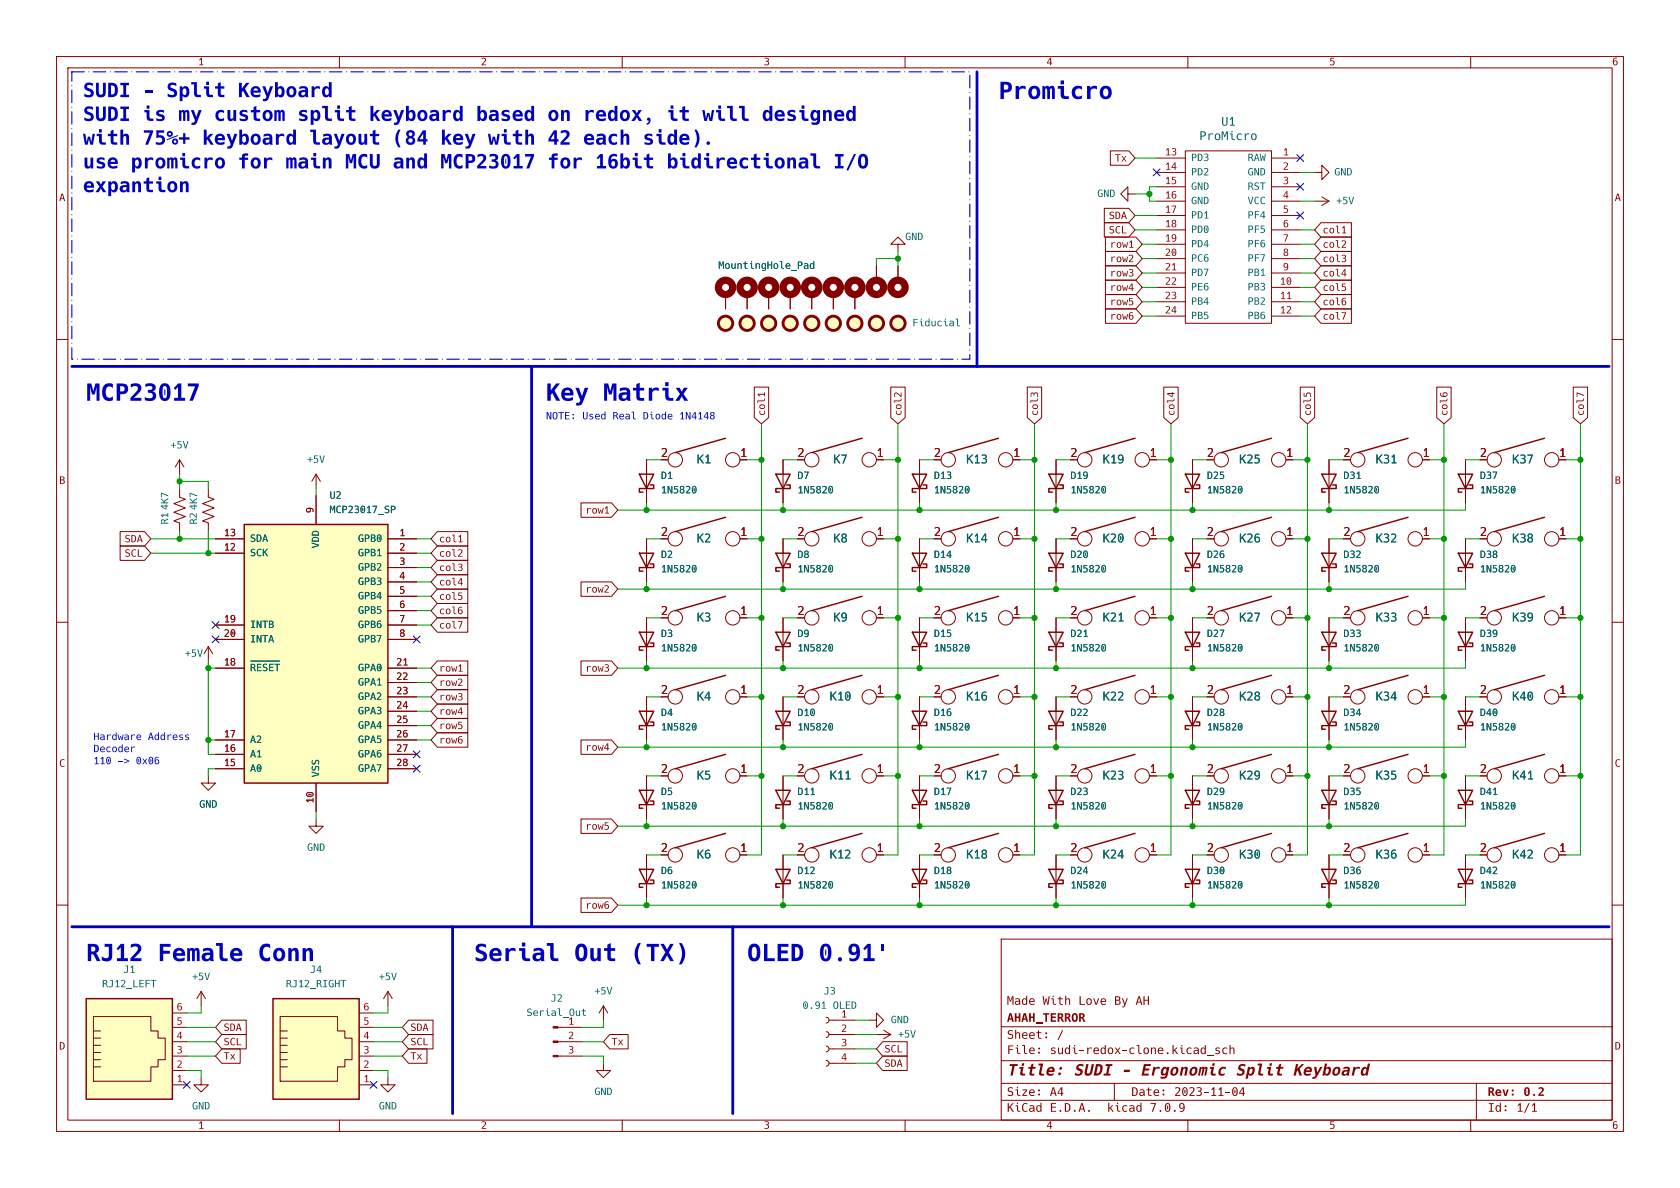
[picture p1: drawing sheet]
<svg xmlns="http://www.w3.org/2000/svg" width="297mm" height="210mm" viewBox="0 0 297 210" stroke-linecap="round" stroke-linejoin="round" font-family="sans-serif">
<defs><g id="words">
<g font-size="4.2" fill="#0000c2">
<text x="176.5" y="18">Promicro</text>
<text x="15.2" y="71.4">MCP23017</text>
<text x="96.5" y="71.4">Key Matrix</text>
<text x="15.2" y="170.4">RJ12 Female</text>
<text x="45.6" y="170.4">Conn</text>
<text x="83.8" y="170.4">Serial</text>
<text x="101.5" y="170.4">Out (TX)</text>
<text x="132.1" y="170.4">OLED 0.91'</text>
</g>
<g font-size="3.5" fill="#0000c2">
<text x="42" y="18.8">Keyboard</text>
<text x="52.6" y="23">split</text>
<text x="65.2" y="23">keyboard</text>
<text x="84.2" y="23">based</text>
<text x="96.8" y="23">on redox,</text>
<text x="134.7" y="23">designed</text>
<text x="25.2" y="27.2">75%+ keyboard</text>
<text x="54.7" y="27.2">layout</text>
<text x="77.8" y="27.2">key</text>
<text x="103.1" y="27.2">each</text>
<text x="113.6" y="27.2">side).</text>
<text x="14.7" y="31.4">use promicro</text>
<text x="14.7" y="35.6">expantion</text>
</g>
<g font-size="2.8" fill="#840000">
<text x="178" y="191">Title:</text>
<text x="189.8" y="191">SUDI -</text>
<text x="201.6" y="191">Ergonomic</text>
<text x="218.4" y="191">Split</text>
<text x="228.5" y="191">Keyboard</text>
</g>
<g font-size="2.1" fill="#006464">
<text x="215.9" y="22.9">U1</text>
<text x="212" y="25.4">ProMicro</text>
<text x="123.2" y="82.5">K1</text>
<text x="147.3" y="82.5">K7</text>
<text x="170.8" y="82.5">K13</text>
<text x="194.9" y="82.5">K19</text>
<text x="219.1" y="82.5">K25</text>
<text x="243.2" y="82.5">K31</text>
<text x="267.3" y="82.5">K37</text>
<text x="123.2" y="96.5">K2</text>
<text x="147.3" y="96.5">K8</text>
<text x="170.8" y="96.5">K14</text>
<text x="194.9" y="96.5">K20</text>
<text x="219.1" y="96.5">K26</text>
<text x="243.2" y="96.5">K32</text>
<text x="267.3" y="96.5">K38</text>
<text x="123.2" y="110.5">K3</text>
<text x="147.3" y="110.5">K9</text>
<text x="170.8" y="110.5">K15</text>
<text x="194.9" y="110.5">K21</text>
<text x="219.1" y="110.5">K27</text>
<text x="243.2" y="110.5">K33</text>
<text x="267.3" y="110.5">K39</text>
<text x="123.2" y="124.5">K4</text>
<text x="146.7" y="124.5">K10</text>
<text x="170.8" y="124.5">K16</text>
<text x="194.9" y="124.5">K22</text>
<text x="219.1" y="124.5">K28</text>
<text x="243.2" y="124.5">K34</text>
<text x="267.3" y="124.5">K40</text>
<text x="123.2" y="138.4">K5</text>
<text x="146.7" y="138.4">K11</text>
<text x="170.8" y="138.4">K17</text>
<text x="194.9" y="138.4">K23</text>
<text x="219.1" y="138.4">K29</text>
<text x="243.2" y="138.4">K35</text>
<text x="267.3" y="138.4">K41</text>
<text x="123.2" y="152.4">K6</text>
<text x="146.7" y="152.4">K12</text>
<text x="170.8" y="152.4">K18</text>
<text x="194.9" y="152.4">K24</text>
<text x="219.1" y="152.4">K30</text>
<text x="243.2" y="152.4">K36</text>
<text x="267.3" y="152.4">K42</text>
</g>
<g font-size="2.1" fill="#a90000">
<text x="116.8" y="81">2</text>
<text x="130.8" y="81">1</text>
<text x="141" y="81">2</text>
<text x="154.9" y="81">1</text>
<text x="165.1" y="81">2</text>
<text x="179.1" y="81">1</text>
<text x="189.2" y="81">2</text>
<text x="203.2" y="81">1</text>
<text x="213.4" y="81">2</text>
<text x="227.3" y="81">1</text>
<text x="237.5" y="81">2</text>
<text x="251.5" y="81">1</text>
<text x="261.6" y="81">2</text>
<text x="275.6" y="81">1</text>
<text x="116.8" y="95">2</text>
<text x="130.8" y="95">1</text>
<text x="141" y="95">2</text>
<text x="154.9" y="95">1</text>
<text x="165.1" y="95">2</text>
<text x="179.1" y="95">1</text>
<text x="189.2" y="95">2</text>
<text x="203.2" y="95">1</text>
<text x="213.4" y="95">2</text>
<text x="227.3" y="95">1</text>
<text x="237.5" y="95">2</text>
<text x="251.5" y="95">1</text>
<text x="261.6" y="95">2</text>
<text x="275.6" y="95">1</text>
<text x="116.8" y="109">2</text>
<text x="130.8" y="109">1</text>
<text x="141" y="109">2</text>
<text x="154.9" y="109">1</text>
<text x="165.1" y="109">2</text>
<text x="179.1" y="109">1</text>
<text x="189.2" y="109">2</text>
<text x="203.2" y="109">1</text>
<text x="213.4" y="109">2</text>
<text x="227.3" y="109">1</text>
<text x="237.5" y="109">2</text>
<text x="251.5" y="109">1</text>
<text x="261.6" y="109">2</text>
<text x="275.6" y="109">1</text>
<text x="116.8" y="122.9">2</text>
<text x="130.8" y="122.9">1</text>
<text x="141" y="122.9">2</text>
<text x="154.9" y="122.9">1</text>
<text x="165.1" y="122.9">2</text>
<text x="179.1" y="122.9">1</text>
<text x="189.2" y="122.9">2</text>
<text x="203.2" y="122.9">1</text>
<text x="213.4" y="122.9">2</text>
<text x="227.3" y="122.9">1</text>
<text x="237.5" y="122.9">2</text>
<text x="251.5" y="122.9">1</text>
<text x="261.6" y="122.9">2</text>
<text x="275.6" y="122.9">1</text>
<text x="116.8" y="136.9">2</text>
<text x="130.8" y="136.9">1</text>
<text x="141" y="136.9">2</text>
<text x="154.9" y="136.9">1</text>
<text x="165.1" y="136.9">2</text>
<text x="179.1" y="136.9">1</text>
<text x="189.2" y="136.9">2</text>
<text x="203.2" y="136.9">1</text>
<text x="213.4" y="136.9">2</text>
<text x="227.3" y="136.9">1</text>
<text x="237.5" y="136.9">2</text>
<text x="251.5" y="136.9">1</text>
<text x="261.6" y="136.9">2</text>
<text x="275.6" y="136.9">1</text>
<text x="116.8" y="150.9">2</text>
<text x="130.8" y="150.9">1</text>
<text x="141" y="150.9">2</text>
<text x="154.9" y="150.9">1</text>
<text x="165.1" y="150.9">2</text>
<text x="179.1" y="150.9">1</text>
<text x="189.2" y="150.9">2</text>
<text x="203.2" y="150.9">1</text>
<text x="213.4" y="150.9">2</text>
<text x="227.3" y="150.9">1</text>
<text x="237.5" y="150.9">2</text>
<text x="251.5" y="150.9">1</text>
<text x="261.6" y="150.9">2</text>
<text x="275.6" y="150.9">1</text>
</g>
<g font-size="2.1" fill="#840000">
<text x="178" y="178.2">Made With</text>
<text x="190.6" y="178.2">Love</text>
<text x="197" y="178.2">By AH</text>
<text x="178" y="184.2">Sheet:</text>
<text x="178" y="181.2">AHAH_TERROR</text>
<text x="186.8" y="184.2">/</text>
<text x="178" y="186.9">File:</text>
<text x="185.6" y="186.9">sudi-redox-clone.kicad_sch</text>
<text x="178" y="197.1">KiCad</text>
<text x="178" y="194.3">Size:</text>
<text x="185.6" y="197.1">E.D.A.</text>
<text x="185.6" y="194.3">A4</text>
<text x="195.7" y="197.1">kicad</text>
<text x="200" y="194.3">Date:</text>
<text x="203.3" y="197.1">7.0.9</text>
<text x="207.6" y="194.3">2023-11-04</text>
<text x="263" y="194.3">Rev:</text>
<text x="263" y="197.1">Id:</text>
<text x="268.1" y="197.1">1/1</text>
<text x="269.3" y="194.3">0.2</text>
</g>
<g font-size="1.8" fill="#840000">
<text x="35" y="12.1">1</text>
<text x="85" y="12.1">2</text>
<text x="135" y="12.1">3</text>
<text x="185" y="12.1">4</text>
<text x="235" y="12.1">5</text>
<text x="285" y="12.1">6</text>
<text x="197.1" y="29.1">Tx</text>
<text x="10.5" y="36.1">A</text>
<text x="196" y="39.2">SDA</text>
<text x="196" y="41.8">SCL</text>
<text x="233.8" y="41.8">col1</text>
<text x="285.5" y="36.1">A</text>
<text x="196.2" y="46.9">row2</text>
<text x="196.2" y="44.3">row1</text>
<text x="233.8" y="46.9">col3</text>
<text x="233.8" y="44.3">col2</text>
<text x="196.2" y="51.9">row4</text>
<text x="196.2" y="49.4">row3</text>
<text x="233.8" y="51.9">col5</text>
<text x="233.8" y="49.4">col4</text>
<text x="196.2" y="54.5">row5</text>
<text x="196.2" y="57">row6</text>
<text x="233.8" y="54.5">col6</text>
<text x="233.8" y="57">col7</text>
<text x="135.8" y="73.5" transform="rotate(-90 135.8 73.5)">col1</text>
<text x="159.9" y="73.5" transform="rotate(-90 159.9 73.5)">col2</text>
<text x="184" y="73.5" transform="rotate(-90 184 73.5)">col3</text>
<text x="208.2" y="73.5" transform="rotate(-90 208.2 73.5)">col4</text>
<text x="232.3" y="73.5" transform="rotate(-90 232.3 73.5)">col5</text>
<text x="256.4" y="73.5" transform="rotate(-90 256.4 73.5)">col6</text>
<text x="280.5" y="73.5" transform="rotate(-90 280.5 73.5)">col7</text>
<text x="10.5" y="86.1">B</text>
<text x="285.5" y="86.1">B</text>
<text x="103.5" y="91.3">row1</text>
<text x="22" y="96.4">SDA</text>
<text x="22" y="98.9">SCL</text>
<text x="77.6" y="96.4">col1</text>
<text x="77.6" y="101.5">col3</text>
<text x="77.6" y="98.9">col2</text>
<text x="77.6" y="106.6">col5</text>
<text x="77.6" y="104">col4</text>
<text x="103.5" y="105.3">row2</text>
<text x="77.6" y="109.1">col6</text>
<text x="77.6" y="111.6">col7</text>
<text x="77.6" y="119.3">row1</text>
<text x="103.5" y="119.3">row3</text>
<text x="77.6" y="121.8">row2</text>
<text x="77.6" y="124.3">row3</text>
<text x="77.6" y="126.9">row4</text>
<text x="77.6" y="132">row6</text>
<text x="77.6" y="129.4">row5</text>
<text x="10.5" y="136.1">C</text>
<text x="103.5" y="133.2">row4</text>
<text x="285.5" y="136.1">C</text>
<text x="103.5" y="147.2">row5</text>
<text x="103.5" y="161.2">row6</text>
<text x="39.5" y="185.3">SCL</text>
<text x="39.5" y="182.8">SDA</text>
<text x="72.5" y="185.3">SCL</text>
<text x="72.5" y="182.8">SDA</text>
<text x="108.1" y="185.3">Tx</text>
<text x="10.5" y="186.1">D</text>
<text x="39.5" y="187.8">Tx</text>
<text x="72.5" y="187.8">Tx</text>
<text x="156.4" y="186.6">SCL</text>
<text x="156.4" y="189.1">SDA</text>
<text x="285.5" y="186.1">D</text>
<text x="35" y="200.1">1</text>
<text x="85" y="200.1">2</text>
<text x="135" y="200.1">3</text>
<text x="185" y="200.1">4</text>
<text x="235" y="200.1">5</text>
<text x="285" y="200.1">6</text>
</g>
<g font-size="1.8" fill="#a90000">
<text x="205.9" y="27.7">13</text>
<text x="226.8" y="27.7">1</text>
<text x="205.9" y="30.2">14</text>
<text x="205.9" y="32.8">15</text>
<text x="205.9" y="35.3">16</text>
<text x="226.8" y="30.2">2</text>
<text x="226.8" y="32.8">3</text>
<text x="226.8" y="35.3">4</text>
<text x="205.9" y="37.8">17</text>
<text x="205.9" y="40.4">18</text>
<text x="226.8" y="37.8">5</text>
<text x="226.8" y="40.4">6</text>
<text x="205.9" y="42.9">19</text>
<text x="205.9" y="45.5">20</text>
<text x="226.8" y="42.9">7</text>
<text x="226.8" y="45.5">8</text>
<text x="205.9" y="48">21</text>
<text x="205.9" y="50.5">22</text>
<text x="205.9" y="53.1">23</text>
<text x="226.3" y="50.5">10</text>
<text x="226.3" y="53.1">11</text>
<text x="226.8" y="48">9</text>
<text x="205.9" y="55.6">24</text>
<text x="226.3" y="55.6">12</text>
<text x="39.6" y="95">13</text>
<text x="55.6" y="90.7" transform="rotate(-90 55.6 90.7)">9</text>
<text x="70.6" y="95">1</text>
<text x="39.6" y="97.5">12</text>
<text x="70.6" y="97.5">2</text>
<text x="70.6" y="100.1">3</text>
<text x="70.6" y="102.6">4</text>
<text x="70.6" y="105.2">5</text>
<text x="70.6" y="107.7">6</text>
<text x="39.6" y="110.2">19</text>
<text x="39.6" y="112.8">20</text>
<text x="70.6" y="110.2">7</text>
<text x="70.6" y="112.8">8</text>
<text x="39.6" y="117.9">18</text>
<text x="70.1" y="117.9">21</text>
<text x="70.1" y="120.4">22</text>
<text x="70.1" y="122.9">23</text>
<text x="70.1" y="125.5">24</text>
<text x="39.6" y="130.6">17</text>
<text x="70.1" y="128">25</text>
<text x="70.1" y="130.6">26</text>
<text x="39.6" y="135.6">15</text>
<text x="39.6" y="133.1">16</text>
<text x="70.1" y="133.1">27</text>
<text x="70.1" y="135.6">28</text>
<text x="55.6" y="142" transform="rotate(-90 55.6 142)">10</text>
<text x="31.2" y="178.8">6</text>
<text x="64.2" y="178.8">6</text>
<text x="31.2" y="183.9">4</text>
<text x="31.2" y="181.4">5</text>
<text x="64.2" y="183.9">4</text>
<text x="64.2" y="181.4">5</text>
<text x="100.4" y="181.4">1</text>
<text x="100.4" y="183.9">2</text>
<text x="148.7" y="180.1">1</text>
<text x="148.7" y="182.6">2</text>
<text x="148.7" y="185.2">3</text>
<text x="31.2" y="191.5">1</text>
<text x="31.2" y="189">2</text>
<text x="31.2" y="186.4">3</text>
<text x="64.2" y="191.5">1</text>
<text x="64.2" y="189">2</text>
<text x="64.2" y="186.4">3</text>
<text x="100.4" y="186.4">3</text>
<text x="148.7" y="187.7">4</text>
</g>
<g font-size="1.8" fill="#006464">
<text x="210.6" y="29">PD3</text>
<text x="220.6" y="29">RAW</text>
<text x="194" y="35.3">GND</text>
<text x="210.6" y="31.5">PD2</text>
<text x="210.6" y="34.1">GND</text>
<text x="220.6" y="31.5">GND</text>
<text x="220.6" y="34.1">RST</text>
<text x="235.9" y="31.5">GND</text>
<text x="210.6" y="36.6">GND</text>
<text x="210.6" y="39.2">PD1</text>
<text x="210.6" y="41.7">PD0</text>
<text x="220.6" y="36.6">VCC</text>
<text x="220.6" y="39.2">PF4</text>
<text x="220.6" y="41.7">PF5</text>
<text x="236.2" y="36.6">+5V</text>
<text x="160" y="43">GND</text>
<text x="210.6" y="44.2">PD4</text>
<text x="210.6" y="46.8">PC6</text>
<text x="220.6" y="44.2">PF6</text>
<text x="220.6" y="46.8">PF7</text>
<text x="127" y="48">MountingHole_Pad</text>
<text x="210.6" y="49.3">PD7</text>
<text x="210.6" y="51.9">PE6</text>
<text x="220.6" y="51.9">PB3</text>
<text x="220.6" y="49.3">PB1</text>
<text x="161.3" y="58.2">Fiducial</text>
<text x="210.6" y="54.4">PB4</text>
<text x="210.6" y="56.9">PB5</text>
<text x="220.6" y="54.4">PB2</text>
<text x="220.6" y="56.9">PB6</text>
<text x="30.1" y="79.8">+5V</text>
<text x="54.3" y="82.3">+5V</text>
<text x="58.3" y="88.7">U2</text>
<text x="116.8" y="85.2">D1</text>
<text x="116.8" y="87.7">1N5820</text>
<text x="141" y="85.2">D7</text>
<text x="141" y="87.7">1N5820</text>
<text x="165.1" y="85.2">D13</text>
<text x="165.1" y="87.7">1N5820</text>
<text x="189.2" y="85.2">D19</text>
<text x="189.2" y="87.7">1N5820</text>
<text x="213.4" y="85.2">D25</text>
<text x="213.4" y="87.7">1N5820</text>
<text x="237.5" y="85.2">D31</text>
<text x="237.5" y="87.7">1N5820</text>
<text x="261.6" y="85.2">D37</text>
<text x="261.6" y="87.7">1N5820</text>
<text x="30.3" y="92.7" transform="rotate(-90 30.3 92.7)">R14K7</text>
<text x="35.3" y="92.7" transform="rotate(-90 35.3 92.7)">R24K7</text>
<text x="58.3" y="91.2">MCP23017_SP</text>
<text x="44.2" y="98.8">SCK</text>
<text x="44.2" y="96.3">SDA</text>
<text x="56.9" y="96.9" transform="rotate(-90 56.9 96.9)">VDD</text>
<text x="63.3" y="96.3">GPB0</text>
<text x="63.3" y="98.8">GPB1</text>
<text x="63.3" y="101.4">GPB2</text>
<text x="116.8" y="99.2">D2</text>
<text x="116.8" y="101.7">1N5820</text>
<text x="141" y="99.2">D8</text>
<text x="141" y="101.7">1N5820</text>
<text x="165.1" y="99.2">D14</text>
<text x="165.1" y="101.7">1N5820</text>
<text x="189.2" y="99.2">D20</text>
<text x="189.2" y="101.7">1N5820</text>
<text x="213.4" y="99.2">D26</text>
<text x="213.4" y="101.7">1N5820</text>
<text x="237.5" y="99.2">D32</text>
<text x="237.5" y="101.7">1N5820</text>
<text x="261.6" y="99.2">D38</text>
<text x="261.6" y="101.7">1N5820</text>
<text x="63.3" y="103.9">GPB3</text>
<text x="63.3" y="106.5">GPB4</text>
<text x="44.2" y="111.5">INTB</text>
<text x="63.3" y="109">GPB5</text>
<text x="63.3" y="111.5">GPB6</text>
<text x="116.8" y="113.1">D3</text>
<text x="141" y="113.1">D9</text>
<text x="165.1" y="113.1">D15</text>
<text x="189.2" y="113.1">D21</text>
<text x="213.4" y="113.1">D27</text>
<text x="237.5" y="113.1">D33</text>
<text x="261.6" y="113.1">D39</text>
<text x="32.7" y="116.6">+5V</text>
<text x="44.2" y="119.2">~{RESET}</text>
<text x="44.2" y="114.1">INTA</text>
<text x="63.3" y="119.2">GPA0</text>
<text x="63.3" y="114.1">GPB7</text>
<text x="116.8" y="115.7">1N5820</text>
<text x="141" y="115.7">1N5820</text>
<text x="165.1" y="115.7">1N5820</text>
<text x="189.2" y="115.7">1N5820</text>
<text x="213.4" y="115.7">1N5820</text>
<text x="237.5" y="115.7">1N5820</text>
<text x="261.6" y="115.7">1N5820</text>
<text x="63.3" y="121.7">GPA1</text>
<text x="63.3" y="124.2">GPA2</text>
<text x="44.2" y="131.9">A2</text>
<text x="63.3" y="126.8">GPA3</text>
<text x="63.3" y="129.3">GPA4</text>
<text x="63.3" y="131.9">GPA5</text>
<text x="116.8" y="127.1">D4</text>
<text x="116.8" y="129.6">1N5820</text>
<text x="141" y="127.1">D10</text>
<text x="141" y="129.6">1N5820</text>
<text x="165.1" y="127.1">D16</text>
<text x="165.1" y="129.6">1N5820</text>
<text x="189.2" y="127.1">D22</text>
<text x="189.2" y="129.6">1N5820</text>
<text x="213.4" y="127.1">D28</text>
<text x="213.4" y="129.6">1N5820</text>
<text x="237.5" y="127.1">D34</text>
<text x="237.5" y="129.6">1N5820</text>
<text x="261.6" y="127.1">D40</text>
<text x="261.6" y="129.6">1N5820</text>
<text x="44.2" y="136.9">A0</text>
<text x="44.2" y="134.4">A1</text>
<text x="56.9" y="137.4" transform="rotate(-90 56.9 137.4)">VSS</text>
<text x="63.3" y="134.4">GPA6</text>
<text x="63.3" y="136.9">GPA7</text>
<text x="35.2" y="143.3">GND</text>
<text x="116.8" y="141.1">D5</text>
<text x="116.8" y="143.6">1N5820</text>
<text x="141" y="141.1">D11</text>
<text x="141" y="143.6">1N5820</text>
<text x="165.1" y="141.1">D17</text>
<text x="165.1" y="143.6">1N5820</text>
<text x="189.2" y="141.1">D23</text>
<text x="189.2" y="143.6">1N5820</text>
<text x="213.4" y="141.1">D29</text>
<text x="213.4" y="143.6">1N5820</text>
<text x="237.5" y="141.1">D35</text>
<text x="237.5" y="143.6">1N5820</text>
<text x="261.6" y="141.1">D41</text>
<text x="261.6" y="143.6">1N5820</text>
<text x="54.3" y="150.9">GND</text>
<text x="116.8" y="155">D6</text>
<text x="141" y="155">D12</text>
<text x="165.1" y="155">D18</text>
<text x="189.2" y="155">D24</text>
<text x="213.4" y="155">D30</text>
<text x="237.5" y="155">D36</text>
<text x="261.6" y="155">D42</text>
<text x="116.8" y="157.6">1N5820</text>
<text x="141" y="157.6">1N5820</text>
<text x="165.1" y="157.6">1N5820</text>
<text x="189.2" y="157.6">1N5820</text>
<text x="213.4" y="157.6">1N5820</text>
<text x="237.5" y="157.6">1N5820</text>
<text x="261.6" y="157.6">1N5820</text>
<text x="21.8" y="172.5">J1</text>
<text x="34" y="173.8">+5V</text>
<text x="54.8" y="172.5">J4</text>
<text x="67" y="173.8">+5V</text>
<text x="18" y="175">RJ12_LEFT</text>
<text x="50.5" y="175">RJ12_RIGHT</text>
<text x="97.4" y="177.6">J2</text>
<text x="105.1" y="176.3">+5V</text>
<text x="141.9" y="178.9">0.91</text>
<text x="145.6" y="176.3">J3</text>
<text x="147.2" y="178.9">OLED</text>
<text x="93.1" y="180.1">Serial_Out</text>
<text x="157.5" y="181.4">GND</text>
<text x="158.7" y="183.9">+5V</text>
<text x="34" y="196.6">GND</text>
<text x="67" y="196.6">GND</text>
<text x="105.1" y="194.1">GND</text>
</g>
<g font-size="1.8" fill="#0000c2">
<text x="96.5" y="74.3">NOTE: Used Real</text>
<text x="113.6" y="74.3">Diode</text>
<text x="120" y="74.3">1N4148</text>
<text x="16.5" y="131">Hardware</text>
<text x="26.1" y="131">Address</text>
<text x="16.5" y="133.2">Decoder</text>
<text x="16.5" y="135.3">110</text>
<text x="20.8" y="135.3">-&gt;</text>
<text x="24" y="135.3">0x06</text>
</g>
</g></defs>
<g fill="none" stroke="#840000" stroke-width=".18">
<path d="M10 10h277v190h-277zM12 12h273v186h-273zM60 10v2M110 10v2M160 10v2M210 10v2M260 10v2M10 60h2M285 60h2M10 110h2M285 110h2M10 160h2"/>
<path d="M285 160h2M177 166h108v32h-108zM60 198v2M110 198v2M160 198v2M210 198v2M260 198v2"/>
</g>
<g fill="#840000">
<path d="M219.7 192.2h.2v1h.2v.2h-.2v.3h-.2v-.3h-.6v-.2h.6v-.8l-.5 .8h-.1z"/>
<circle cx="205.7" cy="192.8" r=".17"/>
<circle cx="205.7" cy="193.5" r=".17"/>
</g>
<path d="M177 194.5h108" fill="none" stroke="#840000" stroke-width=".18"/>
<g fill="#840000">
<path d="M201 195.5l.3-.1 .3 .1v-.6h.2v1.6h-.2v-.1l-.3 .2-.3-.2-.1-.4h.2v.3l.2 .1 .2-.1 .1-.3v-.3l-.2-.2-.3 .1v.4h-.2z"/>
<path d="M208.6 195.1l.5-.1 .3 .3v.8l-.3 .4h-.5v-.2h.5l.1-.5-.2 .2h-.3l-.3-.5h.3v.3h.3l.2-.1v-.4l-.4-.1-.1 .3h-.3z"/>
<circle cx="192.5" cy="196.4" r=".17"/>
</g>
<path d="M177 191.5h108" fill="none" stroke="#840000" stroke-width=".18"/>
<g fill="#840000">
<path d="M272 192.3l.5-.1 .4 .2v.4l-.6 .7h.6v.2h-.9v-.2l.6-.8-.2-.3-.4 .2z"/>
<path d="M271.2 195h.2v1.4h.3v.1h-.8v-.1h.3v-1.1l-.3 .3-.1-.2z"/>
<circle cx="183.7" cy="192.8" r=".17"/>
<circle cx="183.7" cy="193.5" r=".17"/>
<circle cx="266.2" cy="195.6" r=".17"/>
<circle cx="266.2" cy="196.3" r=".17"/>
</g>
<path d="M177 187.5h108" fill="none" stroke="#840000" stroke-width=".18"/>
<g fill="#840000">
<path d="M180.7 188h.4l-.1 .4h-.4z"/>
<path d="M185.3 188.8l.6-.2 .4 .2 .1 .7-1 .1 .2 .2 .7-.1-.1 .4-.7 .1-.4-.2-.1-.4 .1-.4h1l-.1-.2-.2-.1-.4 .3h-.3z"/>
<path d="M214.4 188h.4l-.1 .4h-.4z"/>
<path d="M225.6 188.6h.4l.1-.4 .4-.2-.1 .6h.5l-.1 .3h-.5l-.1 .7v.2h.5l-.1 .3-.8-.1 .1-1.1h-.3z"/>
<path d="M182.1 185.3l.4-.1 .3 .1 .1 .5-.8 .1 .2 .3 .6-.1v.2h-.5l-.3-.1-.2-.6h.8v-.2l-.2-.1-.3 .1-.1 .2h-.2z"/>
<path d="M211.1 185.2h.4l.3 .1 .2 1h-.2v-.2l-.4 .2-.3-.1-.1-.2 .5 .2 .2-.4h-.4l-.1 .2h-.2l.2-.3 .5-.1-.1-.2h-.5z"/>
<path d="M212.4 185.3l.3-.1 .3 .1v-.6h.2v1.6h-.2v-.1l-.3 .2-.3-.2-.2-.4h.2l.1 .3 .2 .1 .2-.1 .1-.3-.1-.3-.2-.2-.2 .1-.1 .4h-.2z"/>
<path d="M213.5 186.5h1v.2h-1z"/>
<path d="M214.9 185.3l.3-.1h.4v.2l-.4-.1-.2 .2 .1 .1 .6 .2v.3l-.2 .2h-.6v-.2l.4 .1 .2-.2-.6-.3z"/>
<path d="M216.2 185.3l.4-.1h.4v.2l-.3-.1-.3 .1-.1 .3 .1 .4 .3 .1 .3-.1v.2h-.5l-.3-.1-.1-.5z"/>
<path d="M217.4 184.7h.2v.7l.3-.2 .3 .1v1h-.1l-.1-.8-.2-.2-.2 .2v.8h-.2z"/>
<circle cx="187.5" cy="188.9" r=".25"/>
<circle cx="187.3" cy="189.8" r=".25"/>
<circle cx="183.7" cy="185.4" r=".17"/>
<circle cx="183.7" cy="186.1" r=".17"/>
</g>
<path d="M177 181.5h108" fill="none" stroke="#840000" stroke-width=".18"/>
<g fill="#840000">
<path d="M188.3 176h.2v.7l.3-.2 .3 .1 .1 1h-.2v-.8l-.2-.2-.3 .2v.8h-.2z"/>
<circle cx="185" cy="182.7" r=".17"/>
<circle cx="185" cy="183.4" r=".17"/>
</g>
<g fill="none" stroke="#840000" stroke-width=".18">
<path d="M128.3 52.1v2.5M135.9 52.1v2.5M31.7 86.4v1.5l1.1 .4-2.1 .7 2.1 .8-2.1 .8 2.1 .7-2.1 .8 1 .4v1.5M31.7 81.3l-.7 1.3M31.7 81.3v2.5M31.7 81.3l.8 1.3M36.8 86.4v1.5l1 .4-2 .7 2 .8-2 .8 2 .7-2 .8 1 .4v1.5M38.1 95.3h5.1M38.1 97.8h5.1M55.9 83.8v2.6M55.9 87.6v5.1M55.9 83.8l-.8 1.3"/>
<path d="M55.9 83.8l.7 1.3M68.6 95.3h5.1M68.6 97.8h5.1M114.3 81.3v7.6M114.3 95.3v7.6M234.9 81.3v7.6M234.9 95.3v7.6M259.1 81.3v7.6M259.1 95.3v7.6M36.8 114.3v2.5M36.8 114.3l-.7 1.3M36.8 114.3l.8 1.3"/>
<path d="M38.1 118.1h5.1M38.1 110.5h5.1M38.1 113h5.1M68.6 118.1h5.1M68.6 110.5h5.1M68.6 113h5.1M68.6 100.3h5.1M68.6 102.9h5.1M68.6 105.4h5.1M68.6 108h5.1M114.3 109.2v7.6M234.9 109.2v7.6"/>
<path d="M259.1 109.2v7.6M36.8 137.2v1.2h1.3l-1.3 1.3-1.2-1.3h1.2M38.1 135.9h5.1M38.1 133.4h5.1M38.1 130.8h5.1M55.9 138.4v5.1M68.6 135.9h5.1M68.6 133.4h5.1M68.6 130.8h5.1M68.6 120.7h5.1M68.6 123.2h5.1M68.6 125.7h5.1"/>
<path d="M68.6 128.3h5.1M114.3 123.2v7.6M114.3 137.2v7.6M138.4 137.2v7.6M162.6 137.2v7.6M210.8 137.2v7.6M234.9 123.2v7.6M259.1 123.2v7.6M114.3 151.1v7.7M138.4 151.1v7.7M162.6 151.1v7.7M210.8 151.1v7.7"/>
<path d="M16.5 179.7h10.2v2.5h1.2v1.3h1.3v3.8h-1.3v1.3h-1.2v2.5h-10.2zM30.5 179.1h2.5M35.6 175.3l-.8 1.2M35.6 175.3v2.5M35.6 175.3l.7 1.2M16.5 188.6h1.3M16.5 187.3h1.3M16.5 186.1h1.3M16.5 184.8h1.3M16.5 183.5h1.3M16.5 182.2h1.3M30.5 191.8h2.5"/>
<path d="M30.5 189.2h2.5M30.5 186.7h2.5M30.5 184.2h2.5M30.5 181.6h2.5M35.6 190.5v1.3h1.2l-1.2 1.2-1.3-1.2h1.3M68.6 190.5v1.3h1.2l-1.2 1.2-1.3-1.2h1.3M106.7 188v1.2h1.2l-1.2 1.3-1.3-1.3h1.3M153.7 180.3h1.2v-1.2l1.3 1.2-1.3 1.3v-1.3M154.9 182.9h2.6M156.2 182.1l1.3 .8M157.5 182.9l-1.3 .7M197 191.5v3"/>
<path d="M261 191.5v6.5"/>
<circle cx="240" cy="95.2" r="1.27"/>
<circle cx="240" cy="81.3" r="1.27"/>
<circle cx="250.2" cy="81.3" r="1.27"/>
<circle cx="250.2" cy="95.2" r="1.27"/>
<circle cx="264.2" cy="95.2" r="1.27"/>
<circle cx="264.2" cy="81.3" r="1.27"/>
<circle cx="274.3" cy="81.3" r="1.27"/>
<circle cx="274.3" cy="95.2" r="1.27"/>
<circle cx="240" cy="109.2" r="1.27"/>
<circle cx="250.2" cy="109.2" r="1.27"/>
<circle cx="264.2" cy="109.2" r="1.27"/>
<circle cx="274.3" cy="109.2" r="1.27"/>
<circle cx="119.4" cy="123.2" r="1.27"/>
<circle cx="119.4" cy="137.2" r="1.27"/>
<circle cx="129.5" cy="123.2" r="1.27"/>
<circle cx="129.5" cy="137.2" r="1.27"/>
<circle cx="240" cy="123.2" r="1.27"/>
<circle cx="240" cy="137.2" r="1.27"/>
<circle cx="250.2" cy="123.2" r="1.27"/>
<circle cx="250.2" cy="137.2" r="1.27"/>
<circle cx="264.2" cy="123.2" r="1.27"/>
<circle cx="264.2" cy="137.2" r="1.27"/>
<circle cx="274.3" cy="123.2" r="1.27"/>
<circle cx="274.3" cy="137.2" r="1.27"/>
<circle cx="119.4" cy="151.1" r="1.27"/>
<circle cx="129.5" cy="151.1" r="1.27"/>
<circle cx="143.5" cy="151.1" r="1.27"/>
<circle cx="153.7" cy="151.1" r="1.27"/>
<circle cx="215.9" cy="151.1" r="1.27"/>
<circle cx="226.1" cy="151.1" r="1.27"/>
</g>
<g fill="none" stroke="#840000" stroke-width=".25">
<path d="M248.9 77.5l-8.9 2.5M273 77.5l-8.8 2.5M43.2 92.7h25.4v45.7h-25.4zM113 97.8h2.6l-1.3 2.5zM113 83.8h2.6l-1.3 2.6zM114.9 99.7h.7v.6h-2.6v.7h.7M114.9 85.7h.7v.7h-2.6v.6h.7M233.7 97.8h2.5l-1.3 2.5zM233.7 83.8h2.5l-1.3 2.6zM235.6 99.7h.6v.6h-2.5v.7h.6M235.6 85.7h.6v.7h-2.5v.6h.6M248.9 91.4l-8.9 2.6"/>
<path d="M257.8 83.8h2.5l-1.2 2.6zM257.8 97.8h2.5l-1.2 2.5zM259.7 85.7h.6v.7h-2.5v.6h.6M259.7 99.7h.6v.6h-2.5v.7h.6M273 91.4l-8.8 2.6M113 111.8h2.6l-1.3 2.5zM114.9 113.7h.7v.6h-2.6v.6h.7M128.3 119.4l-8.9 2.5M233.7 111.8h2.5l-1.3 2.5zM235.6 113.7h.6v.6h-2.5v.6h.6M248.9 105.4l-8.9 2.6M248.9 119.4l-8.9 2.5"/>
<path d="M257.8 111.8h2.5l-1.2 2.5zM259.7 113.7h.6v.6h-2.5v.6h.6M273 119.4l-8.8 2.5M273 105.4l-8.8 2.6M113 125.7h2.6l-1.3 2.6zM113 139.7h2.6l-1.3 2.5zM114.9 127.6h.7v.7h-2.6v.6h.7M128.3 133.4l-8.9 2.5M137.2 139.7h2.5l-1.3 2.5zM161.3 139.7h2.5l-1.2 2.5zM209.5 139.7h2.6l-1.3 2.5zM233.7 125.7h2.5l-1.3 2.6z"/>
<path d="M235.6 127.6h.6v.7h-2.5v.6h.6M248.9 133.4l-8.9 2.5M257.8 125.7h2.5l-1.2 2.6zM259.7 127.6h.6v.7h-2.5v.6h.6M273 133.4l-8.8 2.5M113 153.7h2.6l-1.3 2.5zM114.9 155.6h.7v.6h-2.6v.6h.7M114.9 141.6h.7v.6h-2.6v.7h.7M128.3 147.3l-8.9 2.6M137.2 153.7h2.5l-1.3 2.5zM139.1 141.6h.6v.6h-2.5v.7h.6M139.1 155.6h.6v.6h-2.5v.6h.6"/>
<path d="M152.4 147.3l-8.9 2.6M161.3 153.7h2.5l-1.2 2.5zM163.2 141.6h.6v.6h-2.5v.7h.6M163.2 155.6h.6v.6h-2.5v.6h.6M209.5 153.7h2.6l-1.3 2.5zM211.5 141.6h.6v.6h-2.6v.7h.7M211.5 155.6h.6v.6h-2.6v.6h.7M224.8 147.3l-8.9 2.6M15.2 176.5h15.3v17.8h-15.3z"/>
</g>
<g fill="#ffffc2" stroke="#ffffc2" stroke-width=".18">
<path d="M15.2 176.5h15.3v17.8h-15.3z"/>
<path d="M43.2 92.7h25.4v45.7h-25.4z"/>
<circle cx="132.1" cy="57.1" r="1.27"/>
</g>
<g fill="none" stroke="#840000" stroke-width="1.3">
<circle cx="128.3" cy="50.8" r="1.27"/>
<circle cx="135.9" cy="50.8" r="1.27"/>
</g>
<path d="M44.3 116.9h5.1" fill="none" stroke="#006464" stroke-width=".18"/>
<circle cx="132.1" cy="57.1" r="1.27" fill="none" stroke="#840000" stroke-width=".51"/>
<g fill="#006464">
<path d="M142.2 46.6l.3-.1 .3 .1 .1 .9h-.1l-.1-.1-.2 .1-.3-.1-.1-.2 .4 .2 .2-.3-.3-.1-.3 .2 .1-.2 .5-.1-.1-.2-.4 .1z"/>
<path d="M143.3 46.6l.3-.1 .2 .2v-.5h.1v1.3h-.1v-.1l-.3 .1-.2-.1-.2-.4h.2l.1 .3 .1 .1 .2-.1 .1-.2-.1-.3-.1-.1h-.2l-.1 .3h-.2z"/>
</g>
<circle cx="132.1" cy="50.8" r="1.27" fill="none" stroke="#840000" stroke-width="1.3"/>
<g fill="none" stroke="#840000" stroke-width=".18">
<path d="M204.5 27.9h5M204.5 30.5h5M204.5 33h5M204.5 35.6h5M204.5 38.1h5M209.5 26.7h15.3v30.5h-15.3zM224.8 27.9h5.1M224.8 30.5h5.1M224.8 33h5.1M224.8 35.6h5.1M224.8 38.1h5.1M132.1 52.1v2.5"/>
<path d="M204.5 50.8h5M204.5 53.3h5M204.5 55.9h5M204.5 40.6h5M204.5 43.2h5M204.5 45.7h5M204.5 48.3h5M224.8 50.8h5.1M224.8 53.3h5.1M224.8 55.9h5.1M224.8 40.6h5.1M224.8 43.2h5.1"/>
<path d="M224.8 45.7h5.1M224.8 48.3h5.1"/>
<circle cx="119.4" cy="95.2" r="1.27"/>
<circle cx="119.4" cy="81.3" r="1.27"/>
<circle cx="129.5" cy="81.3" r="1.27"/>
<circle cx="129.5" cy="95.2" r="1.27"/>
</g>
<circle cx="128.3" cy="57.1" r="1.27" fill="#ffffc2" stroke="#ffffc2" stroke-width=".18"/>
<circle cx="128.3" cy="57.1" r="1.27" fill="none" stroke="#840000" stroke-width=".51"/>
<path d="M128.3 77.5l-8.9 2.5M128.3 91.4l-8.9 2.6" fill="none" stroke="#840000" stroke-width=".25"/>
<path d="M221.3 23.7l.5-.1 .3 .2v.6l-.2 .3-.4 .1-.3-.2v-.4h.2v.3l.2 .1 .3-.1 .1-.2-.1-.4-.2-.2-.2 .1-.1 .4h-.2z" fill="#006464"/>
<path d="M98.7 186.7h4.2M98.7 184.2h4.2M98.7 181.6h4.2" fill="none" stroke="#840000" stroke-width=".18"/>
<g fill="#840000" stroke="#840000" stroke-width=".18">
<path d="M97.8 186.6h.9v.2h-.9z"/>
<path d="M97.8 184h.9v.3h-.9z"/>
<path d="M97.8 181.5h.9v.2h-.9z"/>
</g>
<g fill="#006464">
<path d="M101.8 178.6h.2v.7l.2 .2 .2-.2v-.7h.1v1h-.1v-.2l-.3 .2-.2-.1z"/>
<path d="M102.8 178.6h.3v-.2l.1-.1v.3h.4v.2h-.4l.1 .6 .3 .1v.1l-.5-.1v-.7h-.3z"/>
</g>
<g fill="none" stroke="#840000" stroke-width=".18">
<path d="M259.1 137.2v7.6M55.9 144.8v1.3h1.2l-1.2 1.2-1.3-1.2h1.3M49.5 179.7h10.2v2.5h1.3v1.3h1.2v3.8h-1.2v1.3h-1.3v2.5h-10.2zM63.5 179.1h2.5M68.6 175.3l-.8 1.2M68.6 175.3v2.5M68.6 175.3l.7 1.2M106.7 177.8l-.8 1.3M106.7 177.8v2.5M106.7 177.8l.7 1.3M146 179.8l.4 .2 .2 .4-.2 .3-.4 .1M49.5 188.6h1.3"/>
<path d="M49.5 187.3h1.3M49.5 186.1h1.3M49.5 184.8h1.3M49.5 183.5h1.3M49.5 182.2h1.3M63.5 191.8h2.5M63.5 189.2h2.5M63.5 186.7h2.5M63.5 184.2h2.5M63.5 181.6h2.5M146 187.5l.4 .1 .2 .4-.2 .3-.4 .2M146 184.9l.4 .2 .2 .3-.2 .4-.4 .1"/>
<path d="M146 182.4l.4 .1 .2 .4-.2 .4-.4 .1M146.6 188h4.5M146.6 185.4h4.5M146.6 182.9h4.5M146.6 180.3h4.5"/>
<circle cx="240" cy="151.1" r="1.27"/>
<circle cx="250.2" cy="151.1" r="1.27"/>
<circle cx="264.2" cy="151.1" r="1.27"/>
<circle cx="274.3" cy="151.1" r="1.27"/>
</g>
<path d="M48.3 176.5h15.2v17.8h-15.2z" fill="#ffffc2" stroke="#ffffc2" stroke-width=".18"/>
<path d="M257.8 139.7h2.5l-1.2 2.5zM248.9 147.3l-8.9 2.6M259.7 141.6h.6v.6h-2.5v.7h.6M273 147.3l-8.8 2.6M48.3 176.5h15.2v17.8h-15.2z" fill="none" stroke="#840000" stroke-width=".25"/>
<path d="M145.6 177h.2v1.2h.2v.1h-.7v-.1h.3v-.9l-.2 .2-.1-.1z" fill="#006464"/>
<g fill="none" stroke="#840000" stroke-width=".18">
<path d="M199.4 34.3v-1.3l-1.3 1.3 1.3 1.3v-1.3h1.3M232.4 30.5h1.3v1.3l1.2-1.3-1.2-1.3v1.3M232.4 35.6h2.5M233.7 34.8l1.2 .8M234.9 35.6l-1.2 .7M139.7 52.1v2.5M143.5 52.1v2.5M147.3 52.1v2.5M138.4 81.3v7.6M162.6 81.3v7.6M210.8 109.2v7.6M138.4 123.2v7.6"/>
<path d="M186.7 137.2v7.6M210.8 123.2v7.6M234.9 137.2v7.6M186.7 151.1v7.7M234.9 151.1v7.7M259.1 151.1v7.7"/>
<circle cx="143.5" cy="95.2" r="1.27"/>
<circle cx="143.5" cy="81.3" r="1.27"/>
<circle cx="153.7" cy="81.3" r="1.27"/>
<circle cx="153.7" cy="95.2" r="1.27"/>
<circle cx="119.4" cy="109.2" r="1.27"/>
<circle cx="129.5" cy="109.2" r="1.27"/>
<circle cx="191.8" cy="109.2" r="1.27"/>
<circle cx="201.9" cy="109.2" r="1.27"/>
<circle cx="215.9" cy="109.2" r="1.27"/>
<circle cx="226.1" cy="109.2" r="1.27"/>
<circle cx="191.8" cy="123.2" r="1.27"/>
<circle cx="191.8" cy="137.2" r="1.27"/>
<circle cx="201.9" cy="123.2" r="1.27"/>
<circle cx="201.9" cy="137.2" r="1.27"/>
<circle cx="215.9" cy="123.2" r="1.27"/>
<circle cx="215.9" cy="137.2" r="1.27"/>
<circle cx="226.1" cy="123.2" r="1.27"/>
<circle cx="226.1" cy="137.2" r="1.27"/>
<circle cx="167.6" cy="151.1" r="1.27"/>
<circle cx="177.8" cy="151.1" r="1.27"/>
<circle cx="191.8" cy="151.1" r="1.27"/>
<circle cx="201.9" cy="151.1" r="1.27"/>
</g>
<g fill="none" stroke="#840000" stroke-width=".25">
<path d="M152.4 77.5l-8.9 2.5M137.2 83.8h2.5l-1.3 2.6zM139.1 85.7h.6v.7h-2.5v.6h.6M152.4 91.4l-8.9 2.6M161.3 83.8h2.5l-1.2 2.6zM163.2 85.7h.6v.7h-2.5v.6h.6M128.3 105.4l-8.9 2.6M200.7 119.4l-8.9 2.5M200.7 105.4l-8.9 2.6M209.5 111.8h2.6l-1.3 2.5zM211.5 113.7h.6v.6h-2.6v.6h.7M224.8 105.4l-8.9 2.6"/>
<path d="M224.8 119.4l-8.9 2.5M137.2 125.7h2.5l-1.3 2.6zM139.1 127.6h.6v.7h-2.5v.6h.6M185.4 139.7h2.6l-1.3 2.5zM200.7 133.4l-8.9 2.5M209.5 125.7h2.6l-1.3 2.6zM211.5 127.6h.6v.7h-2.6v.6h.7M224.8 133.4l-8.9 2.5M233.7 139.7h2.5l-1.3 2.5zM176.5 147.3l-8.9 2.6M185.4 153.7h2.6l-1.3 2.5zM187.3 155.6h.7v.6h-2.6v.6h.7"/>
<path d="M187.3 141.6h.7v.6h-2.6v.7h.7M200.7 147.3l-8.9 2.6M233.7 153.7h2.5l-1.3 2.5zM235.6 141.6h.6v.6h-2.5v.7h.6M235.6 155.6h.6v.6h-2.5v.6h.6M257.8 153.7h2.5l-1.2 2.5zM259.7 155.6h.6v.6h-2.5v.6h.6"/>
</g>
<g fill="#ffffc2" stroke="#ffffc2" stroke-width=".18">
<circle cx="139.7" cy="57.1" r="1.27"/>
<circle cx="147.3" cy="57.1" r="1.27"/>
<circle cx="143.5" cy="57.1" r="1.27"/>
<circle cx="135.9" cy="57.1" r="1.27"/>
<circle cx="158.7" cy="57.1" r="1.27"/>
</g>
<g fill="none" stroke="#840000" stroke-width=".51">
<circle cx="135.9" cy="57.1" r="1.27"/>
<circle cx="139.7" cy="57.1" r="1.27"/>
<circle cx="143.5" cy="57.1" r="1.27"/>
<circle cx="147.3" cy="57.1" r="1.27"/>
<circle cx="158.7" cy="57.1" r="1.27"/>
</g>
<g fill="none" stroke="#840000" stroke-width="1.3">
<circle cx="139.7" cy="50.8" r="1.27"/>
<circle cx="143.5" cy="50.8" r="1.27"/>
<circle cx="147.3" cy="50.8" r="1.27"/>
</g>
<g fill="#006464">
<path d="M167.9 56.8l.4-.1 .3 .1 .1 .9h-.2v-.2l-.3 .2-.3-.1-.1-.2 .5 .2 .2-.4h-.4l-.3 .2 .2-.3h.5l-.1-.2h-.5z"/>
<path d="M168.9 56.3h.4l.1 1.1 .3 .1v.2l-.5-.2v-1h-.3z"/>
</g>
<g fill="#ffffc2" stroke="#ffffc2" stroke-width=".18">
<circle cx="151.1" cy="57.1" r="1.27"/>
<circle cx="154.9" cy="57.1" r="1.27"/>
</g>
<g fill="none" stroke="#840000" stroke-width=".51">
<circle cx="151.1" cy="57.1" r="1.27"/>
<circle cx="154.9" cy="57.1" r="1.27"/>
</g>
<g fill="none" stroke="#840000" stroke-width="1.3">
<circle cx="151.1" cy="50.8" r="1.27"/>
<circle cx="154.9" cy="50.8" r="1.27"/>
<circle cx="158.7" cy="50.8" r="1.27"/>
</g>
<g fill="none" stroke="#840000" stroke-width=".18">
<path d="M151.1 52.1v2.5M154.9 47v2.5M158.7 43.2h1.3l-1.3-1.3-1.2 1.3h1.2v1.3M158.7 47v2.5M138.4 95.3v7.6M162.6 95.3v7.6M186.7 81.3v7.6M186.7 95.3v7.6M210.8 81.3v7.6M210.8 95.3v7.6M138.4 109.2v7.6M162.6 109.2v7.6"/>
<path d="M186.7 109.2v7.6M162.6 123.2v7.6M186.7 123.2v7.6"/>
<circle cx="167.6" cy="81.3" r="1.27"/>
<circle cx="167.6" cy="95.2" r="1.27"/>
<circle cx="177.8" cy="95.2" r="1.27"/>
<circle cx="177.8" cy="81.3" r="1.27"/>
<circle cx="191.8" cy="95.2" r="1.27"/>
<circle cx="191.8" cy="81.3" r="1.27"/>
<circle cx="201.9" cy="95.2" r="1.27"/>
<circle cx="201.9" cy="81.3" r="1.27"/>
<circle cx="215.9" cy="95.2" r="1.27"/>
<circle cx="215.9" cy="81.3" r="1.27"/>
<circle cx="226.1" cy="95.2" r="1.27"/>
<circle cx="226.1" cy="81.3" r="1.27"/>
<circle cx="143.5" cy="109.2" r="1.27"/>
<circle cx="153.7" cy="109.2" r="1.27"/>
<circle cx="167.6" cy="109.2" r="1.27"/>
<circle cx="177.8" cy="109.2" r="1.27"/>
<circle cx="143.5" cy="123.2" r="1.27"/>
<circle cx="143.5" cy="137.2" r="1.27"/>
<circle cx="153.7" cy="123.2" r="1.27"/>
<circle cx="153.7" cy="137.2" r="1.27"/>
<circle cx="167.6" cy="123.2" r="1.27"/>
<circle cx="167.6" cy="137.2" r="1.27"/>
<circle cx="177.8" cy="123.2" r="1.27"/>
<circle cx="177.8" cy="137.2" r="1.27"/>
</g>
<g fill="none" stroke="#840000" stroke-width=".25">
<path d="M176.5 77.5l-8.9 2.5M200.7 77.5l-8.9 2.5M224.8 77.5l-8.9 2.5M137.2 97.8h2.5l-1.3 2.5zM139.1 99.7h.6v.6h-2.5v.7h.6M161.3 97.8h2.5l-1.2 2.5zM163.2 99.7h.6v.6h-2.5v.7h.6M176.5 91.4l-8.9 2.6M185.4 83.8h2.6l-1.3 2.6zM185.4 97.8h2.6l-1.3 2.5zM187.3 85.7h.7v.7h-2.6v.6h.7M187.3 99.7h.7v.6h-2.6v.7h.7"/>
<path d="M200.7 91.4l-8.9 2.6M209.5 97.8h2.6l-1.3 2.5zM209.5 83.8h2.6l-1.3 2.6zM211.5 99.7h.6v.6h-2.6v.7h.7M211.5 85.7h.6v.7h-2.6v.6h.7M224.8 91.4l-8.9 2.6M137.2 111.8h2.5l-1.3 2.5zM139.1 113.7h.6v.6h-2.5v.6h.6M152.4 105.4l-8.9 2.6M152.4 119.4l-8.9 2.5M161.3 111.8h2.5l-1.2 2.5zM163.2 113.7h.6v.6h-2.5v.6h.6"/>
<path d="M176.5 105.4l-8.9 2.6M176.5 119.4l-8.9 2.5M185.4 111.8h2.6l-1.3 2.5zM187.3 113.7h.7v.6h-2.6v.6h.7M152.4 133.4l-8.9 2.5M161.3 125.7h2.5l-1.2 2.6zM163.2 127.6h.6v.7h-2.5v.6h.6M176.5 133.4l-8.9 2.5M185.4 125.7h2.6l-1.3 2.6zM187.3 127.6h.7v.7h-2.6v.6h.7"/>
</g>
<path d="M237.3 52.8l.6-.1v.2l-.4-.1-.2 .4v.1l.3-.2 .3 .2 .1 .4-.2 .2h-.4l-.2-.2v-.2h.2v.3h.2l.2-.2v-.3l-.2-.1-.2 .1v.2h-.2z" fill="#840000"/>
<path d="M233.5 52.1h5.4v2.5h-5.4l-1.1-1.3z" fill="none" stroke="#840000" stroke-width=".18"/>
<path d="M237.2 50.1h.7v.2h-.5v.3h.3l.3 .2-.1 .4-.2 .2h-.5v-.2l.4 .1 .2-.3-.2-.3-.4 .1z" fill="#840000"/>
<path d="M233.5 49.5h5.4v2.6h-5.4l-1.1-1.3zM77.3 119.4h5.4v2.5h-5.4l-1.1-1.2zM77.3 124.5h5.4v2.5h-5.4l-1.1-1.3zM77.3 121.9h5.4v2.6h-5.4l-1.1-1.3zM77.3 129.5h5.4v2.6h-5.4l-1.1-1.3zM102.7 158.7h5.4l1.1 1.3-1.1 1.3h-5.4z" fill="none" stroke="#840000" stroke-width=".18"/>
<path d="M81 104.7h.7v.2h-.5v.3h.3l.2 .2v.4l-.2 .2h-.5v-.2l.4 .1 .2-.3-.2-.3-.4 .1z" fill="#840000"/>
<path d="M21.2 94h4.4l1.1 1.3-1.1 1.2h-4.4zM21.2 96.5h4.4l1.1 1.3-1.1 1.3h-4.4zM77.3 104.1h5.4v2.6h-5.4l-1.1-1.3z" fill="none" stroke="#840000" stroke-width=".18"/>
<path d="M81.1 107.4l.6-.1v.2h-.4l-.2 .3v.1l.3-.2 .3 .2 .1 .4-.2 .3h-.4l-.2-.3v-.1h.1l.1 .2h.2l.2-.2v-.2l-.2-.1h-.2l-.1 .3h-.1z" fill="#840000"/>
<path d="M77.3 106.7h5.4v2.5h-5.4l-1.1-1.2z" fill="none" stroke="#840000" stroke-width=".18"/>
<path d="M81 109.8h.8l-.5 1.3h-.2l.5-1.1h-.6z" fill="#840000"/>
<path d="M77.3 109.2h5.4v2.6h-5.4l-1.1-1.3zM102.7 144.8h5.4l1.1 1.3-1.1 1.2h-5.4z" fill="none" stroke="#840000" stroke-width=".18"/>
<path d="M81.3 117.4h.2v1.2h.3v.1h-.7v-.1h.2v-.9l-.2 .2-.1-.1z" fill="#840000"/>
<path d="M77.3 116.8h5.4v2.6h-5.4l-1.1-1.3zM156.1 184.1h4.3v2.6h-4.3l-1.2-1.3z" fill="none" stroke="#840000" stroke-width=".18"/>
<path d="M81.3 94.6h.2v1.1h.3v.2h-.7v-.2h.2v-.9l-.2 .2-.1-.1z" fill="#840000"/>
<path d="M77.3 94h5.4v2.5h-5.4l-1.1-1.2z" fill="none" stroke="#840000" stroke-width=".18"/>
<path d="M81 99.7h.5l.2 .1v.3l-.2 .1 .2 .2 .1 .2-.2 .3h-.6v-.2l.4 .1 .2-.2-.1-.2-.3-.1v-.1l.3-.1 .1-.2-.6-.1z" fill="#840000"/>
<path d="M77.3 99.1h5.4v2.5h-5.4l-1.1-1.3z" fill="none" stroke="#840000" stroke-width=".18"/>
<path d="M81.4 102.2h.3v.8h.1v.2h-.1v.3h-.2v-.3h-.6v-.2h.6v-.6l-.4 .6h-.2z" fill="#840000"/>
<path d="M77.3 101.6h5.4v2.5h-5.4l-1.1-1.2z" fill="none" stroke="#840000" stroke-width=".18"/>
<path d="M81 97.2l.4-.1 .3 .2v.4l-.5 .6h.6v.1h-.8l.6-.9-.2-.3-.4 .2z" fill="#840000"/>
<path d="M77.3 96.5h5.4v2.6h-5.4l-1.1-1.3z" fill="none" stroke="#840000" stroke-width=".18"/>
<path d="M107.2 89.5h.2v1.2h.3v.1h-.7v-.1h.2v-1l-.2 .3-.1-.2z" fill="#840000"/>
<path d="M102.7 88.9h5.4l1.1 1.3-1.1 1.2h-5.4zM102.7 102.9h5.4l1.1 1.2-1.1 1.3h-5.4zM107.8 182.9h3.2v2.5h-3.2l-1.1-1.2zM156.1 186.7h4.3v2.5h-4.3l-1.2-1.2z" fill="none" stroke="#840000" stroke-width=".18"/>
<path d="M158.2 69.5l.4-.1 .6 .6v-.6h.2v.8l-1-.6-.2 .1 .1 .5h-.2v-.4z" fill="#840000"/>
<path d="M157.5 68.4h2.5v5.4l-1.3 1.1-1.2-1.1z" fill="none" stroke="#840000" stroke-width=".18"/>
<path d="M254.6 69.4h.2v.5l.4 .1-.2-.3 .5 .3 .2-.1 .1-.2-.4-.2-.4 .2 .1-.2 .2-.1h.4l.2 .2v.3l-.3 .2h-.7l-.3-.2z" fill="#840000"/>
<path d="M254 68.4h2.5v5.4l-1.2 1.1-1.3-1.1z" fill="none" stroke="#840000" stroke-width=".18"/>
<path d="M133.9 69.6h1.2v-.3h.1v.8h-.1v-.3h-.9l.2 .2-.1 .1-.4-.3z" fill="#840000"/>
<path d="M195.4 44.4h5.4l1.1 1.3-1.1 1.3h-5.4zM133.3 68.4h2.6v5.4l-1.3 1.1-1.3-1.1zM102.7 116.8h5.4l1.1 1.3-1.1 1.3h-5.4zM102.7 130.8h5.4l1.1 1.3-1.1 1.3h-5.4z" fill="none" stroke="#840000" stroke-width=".18"/>
<path d="M237.2 45.1l.5-.1 .2 .2v.3l-.2 .1 .2 .2 .1 .2-.2 .3h-.6v-.2l.4 .1 .2-.2-.1-.3h-.3v-.1l.4-.1v-.2l-.6-.1z" fill="#840000"/>
<path d="M233.5 44.4h5.4v2.6h-5.4l-1.1-1.3zM39.2 182.9h4.3v2.5h-4.3l-1.1-1.2z" fill="none" stroke="#840000" stroke-width=".18"/>
<path d="M237.2 42.6l.4-.1 .3 .2v.3l-.5 .7h.6v.1h-.8l.6-.9-.2-.3-.4 .1z" fill="#840000"/>
<path d="M233.5 41.9h5.4v2.6h-5.4l-1.1-1.3zM77.3 127h5.4v2.5h-5.4l-1.1-1.2zM39.2 180.3h4.3v2.6h-4.3l-1.1-1.3zM39.2 185.4h3.3v2.6h-3.3l-1.1-1.3zM72.2 182.9h4.4v2.5h-4.4l-1.1-1.2zM72.2 180.3h4.4v2.6h-4.4l-1.1-1.3zM72.2 185.4h3.3v2.6h-3.3l-1.1-1.3z" fill="none" stroke="#840000" stroke-width=".18"/>
<path d="M237.6 40h.1v1.1h.3v.2h-.7v-.2h.3v-.9l-.3 .2v-.1z" fill="#840000"/>
<path d="M233.5 39.4h5.4v2.5h-5.4l-1.1-1.3z" fill="none" stroke="#840000" stroke-width=".18"/>
<path d="M199.9 42.5h.2v1.2h.3v.1h-.7v-.1h.2v-1l-.2 .3-.1-.1z" fill="#840000"/>
<path d="M196.3 26.7h3.2l1.2 1.2-1.2 1.3h-3.2zM195.4 41.9h5.4l1.1 1.3-1.1 1.3h-5.4z" fill="none" stroke="#840000" stroke-width=".18"/>
<path d="M237.7 47.6h.2v.8h.1v.2h-.1v.3h-.2v-.3h-.6v-.2h.6v-.6l-.4 .6h-.2z" fill="#840000"/>
<path d="M233.5 47h5.4v2.5h-5.4l-1.1-1.2z" fill="none" stroke="#840000" stroke-width=".18"/>
<path d="M182.3 69.5l.3-.1 .2 .2 .2-.2h.3l.2 .3v.5h-.2l.1-.5-.3-.2-.2 .1v.3h-.2l-.1-.3h-.2v.5h-.2z" fill="#840000"/>
<path d="M181.6 68.4h2.6v5.4l-1.3 1.1-1.3-1.1z" fill="none" stroke="#840000" stroke-width=".18"/>
<path d="M237.2 55.2h.8l-.5 1.3h-.2l.5-1.2h-.6z" fill="#840000"/>
<path d="M233.5 54.6h5.4v2.6h-5.4l-1.1-1.3z" fill="none" stroke="#840000" stroke-width=".18"/>
<path d="M230.5 69.5h.1v.5h.3l.2-.5 .5-.1 .2 .3-.1 .5h-.1v-.5l-.2-.2-.3 .2v.4h-.6z" fill="#840000"/>
<path d="M229.9 68.4h2.5v5.4l-1.3 1.1-1.2-1.1z" fill="none" stroke="#840000" stroke-width=".18"/>
<path d="M206.3 69.5h.9v-.2h.1v.2h.3v.2h-.3v.5h-.1l-.9-.5 .9 .4v-.4h-.9z" fill="#840000"/>
<path d="M195.2 36.8h4.3l1.2 1.3-1.2 1.3h-4.3zM195.4 49.5h5.4l1.1 1.3-1.1 1.3h-5.4zM195.4 52.1h5.4l1.1 1.2-1.1 1.3h-5.4zM195.4 54.6h5.4l1.1 1.3-1.1 1.3h-5.4zM205.7 68.4h2.6v5.4l-1.3 1.1-1.3-1.1z" fill="none" stroke="#840000" stroke-width=".18"/>
<path d="M278.7 69.4l1.3 .4v.2l-1.1-.4v.6h-.2z" fill="#840000"/>
<path d="M195.2 39.4h4.3l1.2 1.2-1.2 1.3h-4.3zM195.4 47h5.4l1.1 1.3-1.1 1.2h-5.4zM278.1 68.4h2.6v5.4l-1.3 1.1-1.3-1.1z" fill="none" stroke="#840000" stroke-width=".18"/>
<g fill="#0000c2">
<path d="M96.7 166.7h1.2v2.5l.2 .2h.6v.5h-.9l-.4-.3-.1-.5v-1.9h-.6z"/>
<path d="M120 166.7h.5l.4 .8 .2 .7-.1 1.2-.5 1.1h-.5l.4-1 .2-.9-.2-.9z"/>
<path d="M194.8 15.4l.3-.2h.5l.4 .1 .3 .3 .2 .4v.6l-.1 .5-.3 .3-.9 .1-.6-.4-.2-.7h.6l.1 .5 .4 .2 .3-.2 .1-.4-.1-.6-.3-.3-.4 .2-.1 .6h-.6l.1-.6z"/>
<path d="M155.8 166.9h.5v1.1h-.5z"/>
<path d="M24.2 129.9l.4-.1 .3 .2 .1 .4h-.7l.1 .3 .5-.1v.2h-.4l-.3-.1-.1-.5h.7l-.2-.2-.5 .2z"/>
<path d="M32.8 129.9h.6v.1h-.3l-.2 .1 .5 .3-.1 .4h-.6v-.2l.4 .1 .2-.1-.5-.3z"/>
<path d="M23.2 132h.1v.2l.3-.2h.3v.2l-.3-.1-.2 .1-.1 .8h-.1z"/>
<path d="M119.4 68.5h.7l.4 .7 .4-.7h.7l-.8 1.1 .9 1.2h-.7l-.5-.7-.4 .7h-.7l.8-1.2z"/>
<path d="M118.2 73.3l.3-.2 .3 .2 .1 .4h-.7l.1 .3 .5-.1v.2h-.4l-.3-.1-.1-.4h.7l-.2-.3-.5 .3z"/>
</g>
<path d="M12.7 12.7h158.7v50.8h-158.7z" fill="none" stroke="#0000c2" stroke-width=".2" stroke-dasharray="2.2 .8 0 .8"/>
<g fill="#0000c2">
<path d="M15.1 14.8l.6-.2 .7 .2v.4l-.6-.2-.3 .1-.1 .1 .1 .3 .7 .3 .3 .3v.6l-.3 .4-.7 .1-.6-.2v-.5l.8 .3 .2-.1 .2-.2-.2-.3-.9-.5-.1-.5z"/>
<path d="M17 14.6h.5v1.8l.1 .3h.2h.3l.1-.3v-1.8h.5v1.9l-.4 .6-.7 .1-.5-.3-.1-.5z"/>
<path d="M19.1 14.6l1.1 .1 .5 .4 .1 1.3-.2 .4-.3 .2-1.2 .2v-2.1h.5v1.6l.6-.1 .1-.7-.1-.7-.3-.1h-.8z"/>
<path d="M21.3 14.6h1.5v.5h-.5v1.6h.5v.5h-1.5v-.5h.5v-1.6h-.5z"/>
<path d="M25.6 15.9h1.3v.5h-1.3z"/>
<path d="M29.8 14.8l.6-.2 .8 .2v.4l-.7-.2-.3 .1-.1 .1 .1 .3 .8 .3 .2 .3 .1 .6-.3 .4-.7 .1-.7-.2v-.5l.8 .3 .3-.1 .1-.2-.1-.3-1-.5-.1-.5z"/>
<path d="M31.8 15.3h.4l.1 .3 .3-.3h.4l.3 .2 .1 .3v.8l-.2 .5-.5 .1-.4-.3v1h-.5v-1.7h.5l.1 .5 .3 .1 .2-.3 .1-.5-.2-.3-.2-.1-.2 .2-.1 .4h-.5z"/>
<path d="M33.8 14.5h1v2.1l.2 .2h.5v.4h-.7l-.4-.3-.1-.4v-1.6h-.5z"/>
<path d="M36.5 14.4l.4 .1v.5h-.4z"/>
<path d="M36 15.3h.9l.1 1.3 .1 .2h.6v.4h-.8l-.3-.2-.1-.4-.1-.9h-.4z"/>
<path d="M38.5 14.7l.5-.2v.8h.7v.4h-.7v1l.7 .1v.4l-.8-.1-.3-.2-.1-1.2h-.5v-.4h.5z"/>
<path d="M42.2 14.6h.5v1.1l.8-1.1h.6l-.8 1.1 .8 1.5h-.5l-.6-1.2-.3 .3v.9h-.5z"/>
<path d="M48.6 14.5h.5v1l.2-.2 .4-.1 .3 .1 .2 .3 .1 1-.4 .5-.5 .1-.3-.3v.3h-.5v-1h.5l.1 .4 .3 .2 .2-.2 .1-.4-.1-.4-.2-.2-.3 .2-.1 .4h-.5z"/>
<path d="M57.2 15.4l.5-.2 .4 .3v-1h.5v2.7h-.4l-.1-.3-.4 .3-.6-.2-.2-.8h.5l.1 .4 .3 .2 .2-.1 .1-.4-.1-.5-.2-.2-.3 .2-.1 .4h-.5z"/>
<path d="M15.1 19l.6-.2 .7 .2v.4l-.6-.2-.3 .1-.1 .1 .1 .3 .7 .3 .3 .3v.6l-.3 .4-.6 .1-.7-.2v-.5l.8 .3 .2-.1 .2-.2-.2-.3-.9-.5-.1-.5z"/>
<path d="M17 18.8h.5v1.8l.1 .3h.2h.3l.1-.3v-1.8h.5v1.9l-.4 .6-.7 .1-.5-.3-.1-.5z"/>
<path d="M19.1 18.8l1.1 .1 .5 .4 .1 1.3-.2 .4-.3 .2-1.2 .2v-2.1h.5v1.6l.6-.1 .1-.7-.1-.7-.3-.1h-.8z"/>
<path d="M21.3 18.8h1.5v.5h-.5v1.6h.5v.5h-1.5v-.5h.5v-1.6h-.5z"/>
<path d="M25.9 18.6l.5 .1v.5h-.5z"/>
<path d="M25.5 19.5h.9l.1 1.3 .1 .2h.5v.4h-.7l-.3-.2-.2-.4v-.9h-.4z"/>
<path d="M27.8 19.6l.5-.2 .7 .1v.5l-.6-.2-.3 .1 .9 .6 .1 .5-.2 .3-.5 .1-.8-.1v-.4l.7 .2 .4-.2-.1-.2-.9-.4-.1-.4z"/>
<path d="M31.7 19.5h.3v.2l.2-.3 .4 .1a.14 .14 0 0 0 .1 .1 .14 .14 0 0 0 .1-.1l.4-.1 .2 .3 .1 1.7h-.4v-1.4l-.2-.2-.1 .2v1.4h-.4v-1.4l-.2-.2-.1 .2v1.4h-.4z"/>
<path d="M33.7 19.5h.6l.4 1.2 .4-1.2h.5l-.8 2.2-.4 .4h-.5v-.4l.4-.1 .2-.3z"/>
<path d="M38.4 19.7l.5-.3 .7 .2v.4l-.3-.2-.4 .1-.2 .2-.1 .3 .1 .4 .2 .2h.4l.3-.2v.5l-.7 .1-.6-.3-.2-.8z"/>
<path d="M40.2 19.5h.5v1.3l.2 .2 .3-.3 .1-1.2h.5v1.9h-.5v-.3l-.4 .3-.5-.2-.2-.4z"/>
<path d="M42.5 19.6l.5-.2 .7 .1v.5l-.5-.2-.4 .2 1 .5 .1 .5-.3 .3-.5 .1-.7-.1v-.4l.6 .2 .4-.2-.1-.2-.9-.4-.1-.4z"/>
<path d="M44.8 18.9l.5-.2v.8h.7v.4h-.7v1l.7 .1v.4l-.8-.1-.3-.2-.1-1.2h-.5v-.4h.5z"/>
<path d="M46.7 19.7l.7-.3 .6 .4 .2 .8-.4 .7-.7 .1-.5-.3-.2-.7h.5l.1 .4 .3 .2 .3-.1 .1-.4-.1-.5-.3-.2-.3 .2-.1 .4h-.5z"/>
<path d="M48.5 19.5h.3l.1 .2 .2-.3 .3 .1a.14 .14 0 0 0 .1 .1 .14 .14 0 0 0 .2-.1l.4-.1 .2 .3v1.7h-.4v-1.4l-.1-.2-.2 .2v1.4h-.4v-1.4l-.1-.2-.2 .2v1.4h-.4z"/>
<path d="M57 18.7h1v2.1l.2 .2h.5v.4h-.8l-.3-.3-.1-.4v-1.6h-.5z"/>
<path d="M59.6 18.6l.5 .1v.5h-.5z"/>
<path d="M61.7 18.9l.5-.2v.8h.6v.4h-.6v1l.6 .1v.4l-.7-.1-.4-.2v-1.2h-.5v-.4h.5z"/>
<path d="M65.5 18.7h.5v1.4l.6-.6h.6l-.7 .7 .8 1.2h-.6l-.5-.9-.2 .1v.8h-.5z"/>
<path d="M71.8 18.7h.5v1l.2-.2 .3-.1 .3 .1 .3 .3v.9l-.3 .6-.5 .1-.3-.3-.1 .3h-.4v-1h.5l.1 .4 .2 .2 .3-.2 .1-.4-.1-.4-.3-.2-.2 .2-.1 .4h-.5z"/>
<path d="M80.4 19.6l.5-.2 .4 .3v-1h.5v2.7h-.5v-.3l-.4 .3-.6-.2-.2-.8h.5l.1 .4 .2 .2 .3-.1 .1-.4-.1-.5-.2-.2-.3 .2-.1 .4h-.5z"/>
<path d="M84.4 18.7h.5v1l.2-.2 .4-.1 .3 .1 .2 .3 .1 1-.4 .5-.5 .1-.3-.3v.3h-.5v-1h.5l.1 .4 .3 .2 .2-.2 .1-.4-.1-.4-.2-.2-.3 .2-.1 .4h-.5z"/>
<path d="M93 19.6l.5-.2 .4 .3v-1h.5v2.7h-.4l-.1-.3-.4 .3-.6-.2-.2-.8h.5l.1 .4 .3 .2 .2-.1 .1-.4-.1-.5-.2-.2-.3 .2-.1 .4h-.5z"/>
<path d="M107.7 19.6l.5-.2 .5 .3v-1h.5v2.7h-.5v-.3l-.5 .3-.5-.2-.2-.8h.5l.1 .4 .2 .2 .3-.1 .1-.4-.1-.5-.3-.2-.2 .2-.1 .4h-.5z"/>
<path d="M114.5 20.9l.4-.1 .1 .5-.2 .5-.4 .3-.1-.2 .3-.3a.21 .21 0 0 0 .1-.3 .21 .21 0 0 0-.3-.1z"/>
<path d="M118.6 18.6l.5 .1-.1 .5h-.4z"/>
<path d="M118.2 19.5h.9v1.3l.2 .2h.5v.4h-.7l-.4-.2-.1-.4v-.9h-.4z"/>
<path d="M120.6 18.9l.5-.2v.8h.7v.4h-.7v1l.7 .1v.4l-.8-.1-.3-.2-.1-1.2h-.5v-.4h.5z"/>
<path d="M124.2 19.5h.4l.2 1.4 .2-.9h.4l.2 .9 .2-1.4h.5l-.4 1.9h-.5l-.2-1-.2 1h-.5z"/>
<path d="M127 18.6l.5 .1v.5h-.5z"/>
<path d="M126.6 19.5h.9v1.3l.2 .2h.5v.4h-.7l-.4-.2-.1-.4v-.9h-.4z"/>
<path d="M128.5 18.7h1l.1 2.1 .1 .2h.6v.4h-.8l-.3-.3-.2-.4v-1.6h-.5z"/>
<path d="M130.6 18.7h1l.1 2.1 .1 .2h.6v.4h-.8l-.3-.3-.1-.4-.1-1.6h-.5z"/>
<path d="M135.1 19.6l.5-.2 .4 .3v-1h.5v2.7h-.4l-.1-.3-.4 .3-.6-.2-.2-.8h.5l.1 .4 .3 .2 .2-.1 .1-.4-.1-.5-.2-.2-.3 .2-.1 .4h-.5z"/>
<path d="M141.7 18.6l.5 .1v.5h-.5z"/>
<path d="M149.8 19.6l.5-.2 .5 .3v-1h.5v2.7h-.5v-.3l-.5 .3-.5-.2-.2-.8h.5l.1 .4 .2 .2 .3-.1 .1-.4-.1-.5-.3-.2-.2 .2-.1 .4h-.5z"/>
<path d="M14.7 23.7h.4l.2 1.4 .2-.9h.4l.2 .9 .3-1.4h.4l-.4 1.9h-.4l-.3-1-.2 1h-.5z"/>
<path d="M17.5 22.8l.5 .1v.5h-.5z"/>
<path d="M17.1 23.7h.9v1.3l.2 .2h.5v.4h-.7l-.3-.2-.2-.4v-.9h-.4z"/>
<path d="M19.6 23.1l.5-.2v.8h.6v.4h-.6v1l.6 .1v.4l-.8-.1-.3-.2v-1.2h-.5v-.4h.5z"/>
<path d="M21.3 22.9h.5v1.1l.4-.4 .3 .1 .2 .2 .1 1.7h-.5v-1.3l-.2-.3-.3 .3v1.3h-.5z"/>
<path d="M25.4 23h1.6v.4l-.8 2.2h-.5l.8-2.1h-1.1z"/>
<path d="M27.6 23h1.4v.5h-1v.4l.7 .1 .4 .5v.6l-.4 .4-.5 .1-.6-.1v-.4l.8 .1 .2-.2 .1-.2-.1-.3-.2-.2-.8 .1z"/>
<path d="M29.6 23.3l.4-.1 .4 .1 .2 .3-.2 .4-.3 .2-.5-.1-.1-.4h.3l.2 .2 .2-.2-.2-.2-.2 .2h-.3z"/>
<path d="M36 22.9h.5v1.4l.6-.6h.6l-.7 .7 .8 1.2h-.6l-.5-.9-.2 .1v.8h-.5z"/>
<path d="M42.3 22.9h.5v1l.2-.2 .3-.1 .4 .1 .2 .3 .1 .9-.4 .6-.5 .1-.3-.3v.3h-.5v-1h.5l.1 .4 .3 .2 .2-.2 .1-.4-.1-.4-.2-.2-.3 .2-.1 .4h-.5z"/>
<path d="M50.9 23.8l.5-.2 .4 .3v-1h.5v2.7h-.4l-.1-.3-.4 .3-.6-.2-.2-.8h.5l.1 .4 .2 .2 .3-.1 .1-.4-.1-.5-.2-.2-.3 .2-.1 .4h-.5z"/>
<path d="M54.8 22.9h1.1v2.1l.2 .2h.5v.4h-.8l-.3-.3-.1-.4v-1.6h-.6z"/>
<path d="M65.9 23.1l.5-.2v.8h.6v.4h-.6v1l.6 .1v.4l-.7-.1-.4-.2v-1.2h-.5v-.4h.5z"/>
<path d="M70.4 22.9h.4l-.3 .8-.1 .8 .1 .7 .3 .8h-.4l-.5-1.2 .1-1z"/>
<path d="M72 23.2l.3-.2h.4l.4 .1 .2 .3v.5l-.3 .3 .3 .3 .1 .5-.1 .3-.3 .2-.8 .1-.4-.4-.1-.4h.5l.1 .3 .2 .1 .3-.1 .1-.2v-.3l-.3-.2-.3 .1-.1 .3h-.5l.2-.4 .3-.2-.3-.2-.1-.3h.5v.2l.2 .1 .4-.2-.1-.3-.2-.1-.3 .1v.2h-.5z"/>
<path d="M74.8 23h.5v1.6h.3v.4h-.3v.6h-.5v-.6h-1v-.4h1v-1l-.6 1h-.4z"/>
<path d="M78.1 22.9h.5v1.4l.6-.6h.6l-.7 .7 .8 1.2h-.6l-.5-.9-.2 .1v.8h-.5z"/>
<path d="M86.3 23.7h.4l.2 1.4 .2-.9h.4l.2 .9 .2-1.4h.5l-.4 1.9h-.5l-.2-1-.2 1h-.5z"/>
<path d="M88.7 23.7h.9v1.3l.2 .2h.5v.4h-.8l-.3-.2-.1-.4v-.9h-.4z"/>
<path d="M91.1 23.1l.5-.2v.8h.7v.4h-.7l.1 1 .6 .1v.4l-.8-.1-.3-.2-.1-1.2h-.4v-.4h.4z"/>
<path d="M92.9 22.9h.5v1.1l.4-.4 .3 .1 .2 .2 .1 1.7h-.5v-1.3l-.2-.3-.3 .3v1.3h-.5z"/>
<path d="M97.9 23h.6v1.6h.2v.4h-.2v.6h-.5v-.6h-1v-.4h1v-1l-.7 1h-.3z"/>
<path d="M99.1 23.1l.9-.1 .6 .3 .1 .4-.1 .4-1 1h1.1v.5h-1.6v-.5l1-1 .1-.4-.1-.2-.2-.1-.8 .2z"/>
<path d="M109.7 22.9h.5v1.1l.4-.4 .3 .1 .2 .2 .1 1.7h-.5v-1.3l-.2-.3-.3 .3v1.3h-.5z"/>
<path d="M116.5 22.8l.4 .1v.5h-.4z"/>
<path d="M118.3 23.8l.5-.2 .4 .3v-1h.5v2.7h-.5v-.3l-.5 .3-.5-.2-.2-.8h.5l.1 .4 .2 .2 .3-.1 .1-.4-.1-.5-.2-.2-.3 .2-.1 .4h-.5z"/>
<path d="M122.7 22.9h.4l.6 1.3-.1 .9-.5 .9h-.4l.4-.8 .1-.7-.1-.8z"/>
<path d="M38.3 28.1l.7-.3 .6 .4 .2 .8-.4 .7-.7 .1-.5-.3-.2-.7h.5l.1 .4 .3 .2 .2-.1 .2-.4-.1-.5-.3-.2-.3 .2-.1 .4h-.5z"/>
<path d="M42.9 27.3l1-.2v.4l-.6 .1v.3h.6v.4h-.6v1.5h-.5v-1.5h-.5v-.4h.5z"/>
<path d="M44.6 28l.7-.2 .6 .4 .2 .8-.4 .7-.7 .1-.5-.3-.2-.7h.5l.1 .4 .3 .2 .3-.1 .1-.4-.1-.5-.3-.2-.3 .2-.1 .4h-.5z"/>
<path d="M46.7 27.9h.4l.1 .2 .3-.3 .6 .1v.5l-.5-.2-.4 .3v1.3h-.5z"/>
<path d="M50.6 27.9h.3l.1 .2 .2-.3 .3 .1a.14 .14 0 0 0 .1 .1 .14 .14 0 0 0 .2-.1l.4-.1 .2 .3v1.7h-.4v-1.4l-.1-.2-.2 .2v1.4h-.4v-1.4l-.1-.2-.2 .2v1.4h-.4z"/>
<path d="M52.9 28l.8-.2 .6 .2 .2 .4v1.4h-.5v-.2l-.5 .2-.6-.2-.2-.4h.6l.1 .2 .2 .1 .3-.2 .1-.4h-.5l-.2 .3h-.6l.1-.3 .2-.3 1-.1-.1-.2-.2-.1-.8 .2z"/>
<path d="M55 27.9h.9v1.3l.2 .2h.5v.4h-.7l-.3-.2-.2-.4v-.9h-.4z"/>
<path d="M57.1 27.9h.4l.1 .3 .3-.4 .6 .2 .1 .4v1.4h-.5v-1.3l-.2-.3-.3 .3v1.3h-.5z"/>
<path d="M61.1 27.2h.6l.3 1.2 .3-1.2h.7v2.6h-.5v-2l-.3 1.1h-.4l-.2-1.1v2h-.5z"/>
<path d="M63.7 27.5l.5-.3 .7 .1v.6l-.4-.2h-.3l-.3 .3v.5v.5l.3 .3h.3l.4-.2v.6l-.8 .1-.6-.5-.2-1z"/>
<path d="M65.4 27.2h.5v1.8l.1 .3h.3h.2l.1-.3v-1.8h.5v1.9l-.3 .6-.8 .1-.5-.3-.1-.5z"/>
<path d="M69.8 28l.8-.2 .5 .2 .2 .4 .1 1.4h-.5l-.1-.2-.5 .2-.6-.2-.1-.4h.5l.1 .2 .3 .1 .2-.2 .1-.4h-.5l-.2 .3h-.5v-.3l.2-.3 1-.1v-.2l-.2-.1-.8 .2z"/>
<path d="M71.8 27.9h.5v.3l.4-.4 .5 .2 .1 .4 .1 1.4h-.5l-.1-1.3-.2-.3-.3 .3v1.3h-.5z"/>
<path d="M74 28l.5-.2 .5 .3v-1h.5v2.7h-.5v-.3l-.4 .3-.6-.2-.2-.8h.5l.1 .4 .2 .2 .3-.1 .1-.4-.1-.5-.3-.2-.2 .2-.1 .4h-.5z"/>
<path d="M78 27.2h.6l.3 1.2 .3-1.2h.6v2.6h-.4v-2l-.3 1.1h-.4l-.3-1.1v2h-.4z"/>
<path d="M80.5 27.5l.6-.3 .7 .1v.6l-.4-.2h-.4l-.2 .3-.1 .5 .1 .5 .2 .3h.4l.4-.2v.6l-.9 .1-.5-.5-.2-1z"/>
<path d="M82.3 27.2l1.3 .1 .2 .2 .2 .3v.5l-.2 .3-.4 .2h-.6v1h-.5v-2.2h.5v.8l.6-.1 .1-.4-.3-.2-.9-.1z"/>
<path d="M84.4 27.3l.9-.1 .6 .3 .1 .4-.1 .4-1.1 1h1.2v.5h-1.7l.1-.5 .9-1 .2-.4-.1-.2-.3-.1-.7 .2z"/>
<path d="M86.5 27.3l1-.1 .5 .4v.5l-.4 .3 .4 .2 .1 .3v.5l-.3 .3-.6 .1-.7-.1v-.5l.8 .2 .3-.1 .1-.3-.2-.3-.6-.1v-.4l.6-.1 .1-.3-.4-.2-.7 .1z"/>
<path d="M89.4 28l.1 .5-.1 .5z"/>
<path d="M88.9 27.4l.3-.2h.5l.3 .2 .2 .4v1.3l-.2 .4-.3 .3-.7-.1-.3-.4-.1-.8h.5l.1 .7 .2 .2 .2-.1 .1-.4v-1l-.2-.3-.3 .2-.1 .7h-.5v-.7z"/>
<path d="M91.4 27.2h.4v2.1h.6v.5h-1.6v-.5h.6v-1.5l-.4 .4-.3-.3z"/>
<path d="M92.8 27.2h1.6v.4l-.8 2.2h-.6l.9-2.1h-1.1z"/>
<path d="M97.7 27.3l.9-.2v.4l-.6 .1v.3h.6v.4h-.6v1.5h-.5v-1.5h-.5v-.4h.5z"/>
<path d="M99.3 28.1l.7-.3 .6 .4 .2 .8-.3 .7-.7 .1-.6-.3-.1-.7h.5l.1 .4 .2 .2 .3-.1 .1-.4-.1-.5-.2-.2-.3 .2-.1 .4h-.5z"/>
<path d="M101.4 27.9h.5v.2l.4-.3 .6 .1v.5l-.5-.2-.4 .3-.1 1.3h-.5z"/>
<path d="M106.1 27.2h.5v2.1h.5v.5h-1.6v-.5h.6v-1.5l-.4 .4-.2-.3z"/>
<path d="M107.9 27.4l.5-.2 .7 .1v.5l-.7-.2-.3 .2-.1 .3v.2l.3-.2h.4l.4 .3 .1 .9-.4 .5h-.7l-.4-.5-.1-.4h.5v.4l.3 .1 .2-.1 .1-.2v-.4l-.2-.2-.3 .1-.1 .3h-.5v-.9z"/>
<path d="M109.7 27.1h.5v1l.2-.2 .3-.1 .3 .1 .2 .3 .1 1-.3 .5-.5 .1-.3-.3-.1 .3h-.4v-1h.5l.1 .4 .2 .2 .3-.2 .1-.4-.1-.4-.3-.2-.2 .2-.1 .4h-.5z"/>
<path d="M112.3 27l.4 .1v.5h-.5z"/>
<path d="M111.8 27.9h.9l.1 1.3 .1 .2h.5v.4h-.7l-.3-.2-.1-.4-.1-.9h-.4z"/>
<path d="M114.3 27.3l.5-.2v.8h.7v.4h-.7v1l.7 .1v.4l-.8-.1-.3-.2-.1-1.2h-.5v-.4h.5z"/>
<path d="M118.1 27.1h.5v1l.2-.2 .3-.1 .4 .1 .2 .3 .1 .9-.4 .6-.5 .1-.3-.3-.1 .3h-.4v-1h.5l.1 .4 .2 .2 .3-.2 .1-.4-.1-.4-.3-.2-.2 .2-.1 .4h-.5z"/>
<path d="M120.3 27.9h.9v1.3l.2 .2h.5v.4h-.7l-.4-.2-.1-.4v-.9h-.4z"/>
<path d="M122.5 28l.5-.2 .4 .3v-1h.5v2.7h-.4l-.1-.3-.4 .3-.6-.2-.2-.8h.5l.1 .4 .3 .2 .2-.1 .1-.4-.1-.5-.2-.2-.3 .2-.1 .4h-.5z"/>
<path d="M124.9 27l.5 .1v.5h-.5z"/>
<path d="M124.5 27.9h.9v1.3l.2 .2h.5v.4h-.7l-.4-.2-.1-.4v-.9h-.4z"/>
<path d="M126.7 27.9h.4l.1 .2 .4-.3 .5 .1v.5l-.5-.2-.4 .3v1.3h-.5z"/>
<path d="M128.8 28.1l.7-.3 .6 .3 .2 .4v.5h-1.3l.1 .3 .3 .1 .8-.2v.5l-.8 .1-.7-.3-.2-.4v-.5h1.3l-.1-.3-.3-.1-.3 .1-.1 .3h-.5z"/>
<path d="M131 28.1l.6-.3 .6 .2v.4l-.3-.2-.4 .1-.2 .2-.1 .3 .1 .4 .2 .2h.4l.3-.2v.5l-.7 .1-.6-.3-.2-.8z"/>
<path d="M133.3 27.3l.5-.2v.8h.6v.4h-.6v1l.6 .1v.4l-.8-.1-.3-.2v-1.2h-.5v-.4h.5z"/>
<path d="M135.4 27l.5 .1v.5h-.5z"/>
<path d="M135 27.9h.9v1.3l.2 .2h.5v.4h-.7l-.3-.2-.2-.4v-.9h-.4z"/>
<path d="M137.2 28l.7-.2 .6 .4 .2 .8-.3 .7-.7 .1-.6-.3-.1-.7h.5l.1 .4 .2 .2 .3-.1 .1-.4-.1-.5-.2-.2-.3 .2-.1 .4h-.5z"/>
<path d="M139.2 27.9h.4l.1 .3 .4-.4 .5 .2 .1 .4v1.4h-.5v-1.3l-.2-.3-.3 .3v1.3h-.5z"/>
<path d="M141.3 28l.9-.2 .5 .2 .2 .4 .1 1.4h-.5l-.1-.2-.5 .2-.6-.2-.1-.4h.5l.1 .2 .3 .1 .2-.2 .1-.4h-.5l-.2 .3h-.5v-.3l.2-.3 1-.1v-.2l-.3-.1-.8 .2z"/>
<path d="M143.3 27.1h1v2.1l.2 .2h.5v.4h-.8l-.3-.3-.1-.4v-1.6h-.5z"/>
<path d="M147.6 27.2h1.5v.5h-.5v1.6h.5v.5h-1.5v-.5h.5v-1.6h-.5z"/>
<path d="M151 27.2h.3l-1.3 2.9h-.4z"/>
<path d="M152 27.4l.4-.2h.4l.4 .2 .2 .3v1.3l-.2 .5-.3 .3-.7-.1-.4-.4-.1-.8h.5l.1 .6 .2 .2h.3l.1-.5v-.8l-.2-.3-.4 .1-.1 .7h-.5l.1-.7z"/>
<path d="M25.9 31.5l.5-.2v.8h.6v.4h-.6v1l.6 .1v.4l-.7-.1-.4-.2v-1.2h-.5v-.4h.5z"/>
<path d="M31.8 32.1h.5v.3l.4-.4 .5 .2 .1 .4v1.4h-.4l-.1-1.3-.2-.3-.3 .3v1.3h-.5z"/>
<circle cx="125.2" cy="25.3" r=".31"/>
</g>
<path d="M172.7 12.7v52.1M12.7 64.8h271.8M94 64.8v99M12.7 163.8h271.8M80 163.8v33.1M129.5 163.8v33.1" fill="none" stroke="#0000c2" stroke-width=".5"/>
<g fill="none" stroke="#009600" stroke-width=".18">
<path d="M200.7 38.1h3.8M200.7 34.3h2.5M200.7 27.9h3.8M204.5 33h-1.3v2.6h1.3M229.9 35.6h2.5M229.9 30.5h2.5M158.7 44.5v2.5M158.7 45.7h-3.8v1.3M200.7 40.6h3.8M201.9 48.3h2.6M201.9 43.2h2.6M201.9 45.7h2.6"/>
<path d="M201.9 50.8h2.6M201.9 53.3h2.6M201.9 55.9h2.6M229.9 40.6h2.5M229.9 48.3h2.5M229.9 43.2h2.5M229.9 45.7h2.5M229.9 50.8h2.5M229.9 53.3h2.5M229.9 55.9h2.5M134.6 74.9v76.2h-2.5M158.7 74.9v76.2h-2.5"/>
<path d="M182.9 74.9v76.2h-2.6M207 74.9v76.2h-2.5M231.1 74.9v76.2h-2.5M255.3 74.9v76.2h-2.6M279.4 74.9v76.2h-2.5M26.7 95.3h11.4M26.7 97.8h11.4M31.7 85.1h5.1v1.3M31.7 83.8v2.6M31.7 94v1.3M36.8 94v3.8M55.9 86.4v1.2"/>
<path d="M73.7 95.3h2.5M73.7 97.8h2.5M114.3 81.3h2.5M114.3 95.3h2.5M114.3 88.9v1.3M132.1 81.3h2.5M132.1 95.3h2.5M138.4 81.3h2.6M138.4 95.3h2.6M138.4 88.9v1.3M156.2 81.3h2.5M156.2 95.3h2.5"/>
<path d="M162.6 81.3h2.5M162.6 95.3h2.5M162.6 88.9v1.3M180.3 81.3h2.6M180.3 95.3h2.6M186.7 81.3h2.5M186.7 95.3h2.5M186.7 88.9v1.3M204.5 81.3h2.5M204.5 95.3h2.5M210.8 81.3h2.6M210.8 95.3h2.6"/>
<path d="M210.8 88.9v1.3M228.6 81.3h2.5M228.6 95.3h2.5M234.9 81.3h2.6M234.9 95.3h2.6M234.9 88.9v1.3M252.7 81.3h2.6M252.7 95.3h2.6M259.1 88.9v1.3h-149.9M259.1 81.3h2.5M259.1 95.3h2.5M276.9 81.3h2.5"/>
<path d="M276.9 95.3h2.5M36.8 118.1h1.3M36.8 116.8v16.6h1.3M73.7 118.1h2.5M73.7 110.5h2.5M73.7 105.4h2.5M73.7 108h2.5M73.7 102.9h2.5M73.7 100.3h2.5M114.3 109.2h2.5M114.3 102.9v1.2M114.3 116.8v1.3"/>
<path d="M132.1 109.2h2.5M138.4 109.2h2.6M138.4 102.9v1.2M138.4 116.8v1.3M156.2 109.2h2.5M162.6 109.2h2.5M162.6 102.9v1.2M162.6 116.8v1.3M180.3 109.2h2.6M186.7 109.2h2.5M186.7 102.9v1.2M186.7 116.8v1.3"/>
<path d="M204.5 109.2h2.5M210.8 109.2h2.6M210.8 102.9v1.2M210.8 116.8v1.3M228.6 109.2h2.5M234.9 109.2h2.6M234.9 102.9v1.2M234.9 116.8v1.3M252.7 109.2h2.6M259.1 102.9v1.2h-149.9M259.1 116.8v1.3h-149.9M259.1 109.2h2.5"/>
<path d="M276.9 109.2h2.5M36.8 130.8h1.3M38.1 135.9h-1.3v1.3M73.7 123.2h2.5M73.7 130.8h2.5M73.7 128.3h2.5M73.7 120.7h2.5M73.7 125.7h2.5M114.3 137.2h2.5M114.3 123.2h2.5M114.3 130.8v1.3M132.1 137.2h2.5"/>
<path d="M132.1 123.2h2.5M138.4 137.2h2.6M138.4 130.8v1.3M138.4 123.2h2.6M156.2 137.2h2.5M156.2 123.2h2.5M162.6 137.2h2.5M162.6 123.2h2.5M162.6 130.8v1.3M180.3 137.2h2.6M180.3 123.2h2.6M186.7 137.2h2.5"/>
<path d="M186.7 123.2h2.5M186.7 130.8v1.3M204.5 137.2h2.5M204.5 123.2h2.5M210.8 137.2h2.6M210.8 130.8v1.3M210.8 123.2h2.6M228.6 137.2h2.5M228.6 123.2h2.5M234.9 137.2h2.6M234.9 130.8v1.3M234.9 123.2h2.6"/>
<path d="M252.7 137.2h2.6M252.7 123.2h2.6M259.1 130.8v1.3h-149.9M259.1 137.2h2.5M259.1 123.2h2.5M276.9 137.2h2.5M276.9 123.2h2.5M55.9 143.5v1.3M114.3 151.1h2.5M114.3 144.8v1.3M114.3 158.8v1.2M138.4 151.1h2.6"/>
<path d="M138.4 144.8v1.3M138.4 158.8v1.2M162.6 151.1h2.5M162.6 144.8v1.3M162.6 158.8v1.2M186.7 151.1h2.5M186.7 144.8v1.3M186.7 158.8v1.2M210.8 151.1h2.6M210.8 144.8v1.3M210.8 158.8v1.2M234.9 151.1h2.6"/>
<path d="M234.9 144.8v1.3M234.9 158.8v1.2M259.1 144.8v1.3h-149.9M259.1 158.8v1.2h-149.9M259.1 151.1h2.5M35.6 177.8v1.3h-2.6M68.6 177.8v1.3h-2.6M33 189.2h2.6v1.3M33 181.6h5.1M33 186.7h5.1M33 184.2h5.1M66 189.2h2.6v1.3"/>
<path d="M66 181.6h5.1M66 186.7h5.1M66 184.2h5.1M102.9 186.7h3.8v1.3M102.9 184.2h3.8M106.7 180.3v1.3h-3.8M151.1 188h3.8M151.1 185.4h3.8M151.1 180.3h2.6M151.1 182.9h3.8"/>
</g>
<g fill="none" stroke="#000084" stroke-width=".18">
<path d="M203.9 29.9l1.2 1.2M205.1 29.9l-1.2 1.2M229.3 32.4l1.2 1.2M229.3 37.5l1.2 1.2M229.3 27.3l1.2 1.2M230.5 32.4l-1.2 1.2M230.5 37.5l-1.2 1.2M230.5 27.3l-1.2 1.2M37.5 112.4l1.2 1.2M37.5 109.9l1.2 1.2M38.7 112.4l-1.2 1.2M38.7 109.9l-1.2 1.2"/>
<path d="M73.1 112.4l1.2 1.2M74.3 112.4l-1.2 1.2M73.1 132.7l1.2 1.3M73.1 135.3l1.2 1.2M74.3 132.7l-1.2 1.3M74.3 135.3l-1.2 1.2M32.4 191.2l1.2 1.2M33.6 191.2l-1.2 1.2M65.4 191.2l1.2 1.2M66.6 191.2l-1.2 1.2"/>
</g>
<path d="M132.1 52.1v2.5M114.3 81.3v2.5M114.3 86.4v2.5M114.3 95.3v2.5M114.3 100.3v2.6" fill="none" stroke="#840000" stroke-width=".18"/>
<g fill="#006464">
<path d="M142.2 46.6l.3-.1 .3 .1 .1 .9h-.1l-.1-.1-.2 .1-.3-.1-.1-.2 .4 .2 .2-.3-.3-.1-.3 .2 .1-.2 .5-.1-.1-.2-.4 .1z"/>
<path d="M143.3 46.6l.3-.1 .2 .2v-.5h.1v1.3h-.1v-.1l-.3 .1-.2-.1-.2-.4h.2l.1 .3 .1 .1 .2-.1 .1-.2-.1-.3-.1-.1h-.2l-.1 .3h-.2z"/>
</g>
<g fill="none" stroke="#840000" stroke-width=".18">
<path d="M128.3 52.1v2.5M135.9 52.1v2.5M139.7 52.1v2.5M143.5 52.1v2.5M147.3 52.1v2.5M151.1 52.1v2.5M154.9 47v2.5M158.7 47v2.5M38.1 95.3h5.1M38.1 97.8h5.1M55.9 87.6v5.1M68.6 95.3h5.1"/>
<path d="M68.6 97.8h5.1M138.4 81.3v2.5M138.4 86.4v2.5M138.4 95.3v2.5M162.6 81.3v2.5M162.6 86.4v2.5M162.6 95.3v2.5M186.7 81.3v2.5M186.7 86.4v2.5M186.7 95.3v2.5M210.8 81.3v2.5M210.8 86.4v2.5"/>
<path d="M210.8 95.3v2.5M234.9 81.3v2.5M234.9 86.4v2.5M234.9 95.3v2.5M259.1 81.3v2.5M259.1 86.4v2.5M259.1 95.3v2.5M38.1 118.1h5.1M38.1 110.5h5.1M38.1 113h5.1M68.6 118.1h5.1M68.6 110.5h5.1"/>
<path d="M68.6 113h5.1M68.6 100.3h5.1M68.6 102.9h5.1M68.6 105.4h5.1M68.6 108h5.1M114.3 109.2v2.6M114.3 114.3v2.5M138.4 100.3v2.6M138.4 109.2v2.6M138.4 114.3v2.5M162.6 100.3v2.6M162.6 109.2v2.6"/>
<path d="M162.6 114.3v2.5M186.7 100.3v2.6M186.7 109.2v2.6M186.7 114.3v2.5M210.8 100.3v2.6M210.8 109.2v2.6M210.8 114.3v2.5M234.9 100.3v2.6M234.9 109.2v2.6M234.9 114.3v2.5M259.1 100.3v2.6M259.1 109.2v2.6"/>
<path d="M259.1 114.3v2.5M38.1 135.9h5.1M38.1 133.4h5.1M38.1 130.8h5.1M55.9 138.4v5.1M68.6 135.9h5.1M68.6 133.4h5.1M68.6 130.8h5.1M68.6 120.7h5.1M68.6 123.2h5.1M68.6 125.7h5.1M68.6 128.3h5.1"/>
<path d="M114.3 123.2v2.5M114.3 128.3v2.5M114.3 137.2v2.5M138.4 123.2v2.5M138.4 128.3v2.5M138.4 137.2v2.5M162.6 123.2v2.5M162.6 128.3v2.5M162.6 137.2v2.5M186.7 123.2v2.5M186.7 128.3v2.5M186.7 137.2v2.5"/>
<path d="M210.8 123.2v2.5M210.8 128.3v2.5M210.8 137.2v2.5M234.9 123.2v2.5M234.9 128.3v2.5M234.9 137.2v2.5M259.1 123.2v2.5M259.1 128.3v2.5M259.1 137.2v2.5M114.3 142.2v2.6M114.3 151.1v2.6M114.3 156.2v2.6"/>
<path d="M138.4 142.2v2.6M138.4 151.1v2.6M138.4 156.2v2.6M162.6 142.2v2.6M162.6 151.1v2.6M162.6 156.2v2.6M186.7 142.2v2.6M186.7 151.1v2.6M186.7 156.2v2.6M210.8 142.2v2.6M210.8 151.1v2.6M210.8 156.2v2.6"/>
<path d="M234.9 142.2v2.6M234.9 151.1v2.6M234.9 156.2v2.6M259.1 142.2v2.6M259.1 151.1v2.6M259.1 156.2v2.6"/>
</g>
<path d="M44.3 116.9h5.1" fill="none" stroke="#006464" stroke-width=".18"/>
<g fill="#009600" stroke="#009600" stroke-width=".18">
<circle cx="162.6" cy="146.1" r=".46"/>
<circle cx="186.7" cy="90.2" r=".46"/>
<circle cx="182.9" cy="95.3" r=".46"/>
<circle cx="162.6" cy="132.1" r=".46"/>
<circle cx="162.6" cy="118.1" r=".46"/>
<circle cx="162.6" cy="90.2" r=".46"/>
<circle cx="158.7" cy="137.2" r=".46"/>
<circle cx="162.6" cy="160" r=".46"/>
<circle cx="234.9" cy="90.2" r=".46"/>
<circle cx="234.9" cy="160" r=".46"/>
<circle cx="234.9" cy="146.1" r=".46"/>
<circle cx="231.1" cy="109.2" r=".46"/>
<circle cx="207" cy="109.2" r=".46"/>
<circle cx="210.8" cy="104.1" r=".46"/>
<circle cx="231.1" cy="95.3" r=".46"/>
<circle cx="210.8" cy="118.1" r=".46"/>
<circle cx="207" cy="123.2" r=".46"/>
<circle cx="210.8" cy="132.1" r=".46"/>
<circle cx="186.7" cy="132.1" r=".46"/>
<circle cx="207" cy="81.3" r=".46"/>
<circle cx="210.8" cy="90.2" r=".46"/>
<circle cx="207" cy="95.3" r=".46"/>
<circle cx="186.7" cy="118.1" r=".46"/>
<circle cx="182.9" cy="123.2" r=".46"/>
<circle cx="182.9" cy="109.2" r=".46"/>
<circle cx="186.7" cy="104.1" r=".46"/>
<circle cx="231.1" cy="81.3" r=".46"/>
<circle cx="182.9" cy="81.3" r=".46"/>
<circle cx="203.2" cy="34.3" r=".46"/>
<circle cx="158.7" cy="45.7" r=".46"/>
<circle cx="186.7" cy="160" r=".46"/>
<circle cx="186.7" cy="146.1" r=".46"/>
<circle cx="207" cy="137.2" r=".46"/>
<circle cx="210.8" cy="146.1" r=".46"/>
<circle cx="182.9" cy="137.2" r=".46"/>
<circle cx="234.9" cy="104.1" r=".46"/>
<circle cx="210.8" cy="160" r=".46"/>
<circle cx="31.7" cy="95.3" r=".46"/>
<circle cx="36.8" cy="97.8" r=".46"/>
<circle cx="31.7" cy="85.1" r=".46"/>
<circle cx="114.3" cy="90.2" r=".46"/>
<circle cx="36.8" cy="130.8" r=".46"/>
<circle cx="36.8" cy="118.1" r=".46"/>
<circle cx="114.3" cy="104.1" r=".46"/>
<circle cx="114.3" cy="160" r=".46"/>
<circle cx="114.3" cy="118.1" r=".46"/>
<circle cx="114.3" cy="132.1" r=".46"/>
<circle cx="114.3" cy="146.1" r=".46"/>
<circle cx="138.4" cy="146.1" r=".46"/>
<circle cx="138.4" cy="160" r=".46"/>
<circle cx="234.9" cy="118.1" r=".46"/>
<circle cx="231.1" cy="137.2" r=".46"/>
<circle cx="231.1" cy="123.2" r=".46"/>
<circle cx="234.9" cy="132.1" r=".46"/>
<circle cx="255.3" cy="123.2" r=".46"/>
<circle cx="255.3" cy="137.2" r=".46"/>
<circle cx="255.3" cy="95.3" r=".46"/>
<circle cx="279.4" cy="109.2" r=".46"/>
<circle cx="279.4" cy="137.2" r=".46"/>
<circle cx="279.4" cy="123.2" r=".46"/>
<circle cx="255.3" cy="109.2" r=".46"/>
<circle cx="279.4" cy="95.3" r=".46"/>
<circle cx="279.4" cy="81.3" r=".46"/>
<circle cx="255.3" cy="81.3" r=".46"/>
<circle cx="134.6" cy="137.2" r=".46"/>
<circle cx="134.6" cy="123.2" r=".46"/>
<circle cx="138.4" cy="118.1" r=".46"/>
<circle cx="138.4" cy="132.1" r=".46"/>
<circle cx="138.4" cy="104.1" r=".46"/>
<circle cx="134.6" cy="109.2" r=".46"/>
<circle cx="158.7" cy="123.2" r=".46"/>
<circle cx="162.6" cy="104.1" r=".46"/>
<circle cx="158.7" cy="109.2" r=".46"/>
<circle cx="134.6" cy="81.3" r=".46"/>
<circle cx="138.4" cy="90.2" r=".46"/>
<circle cx="134.6" cy="95.3" r=".46"/>
<circle cx="158.7" cy="95.3" r=".46"/>
<circle cx="158.7" cy="81.3" r=".46"/>
</g>
<use href="#words"/>
</svg>
